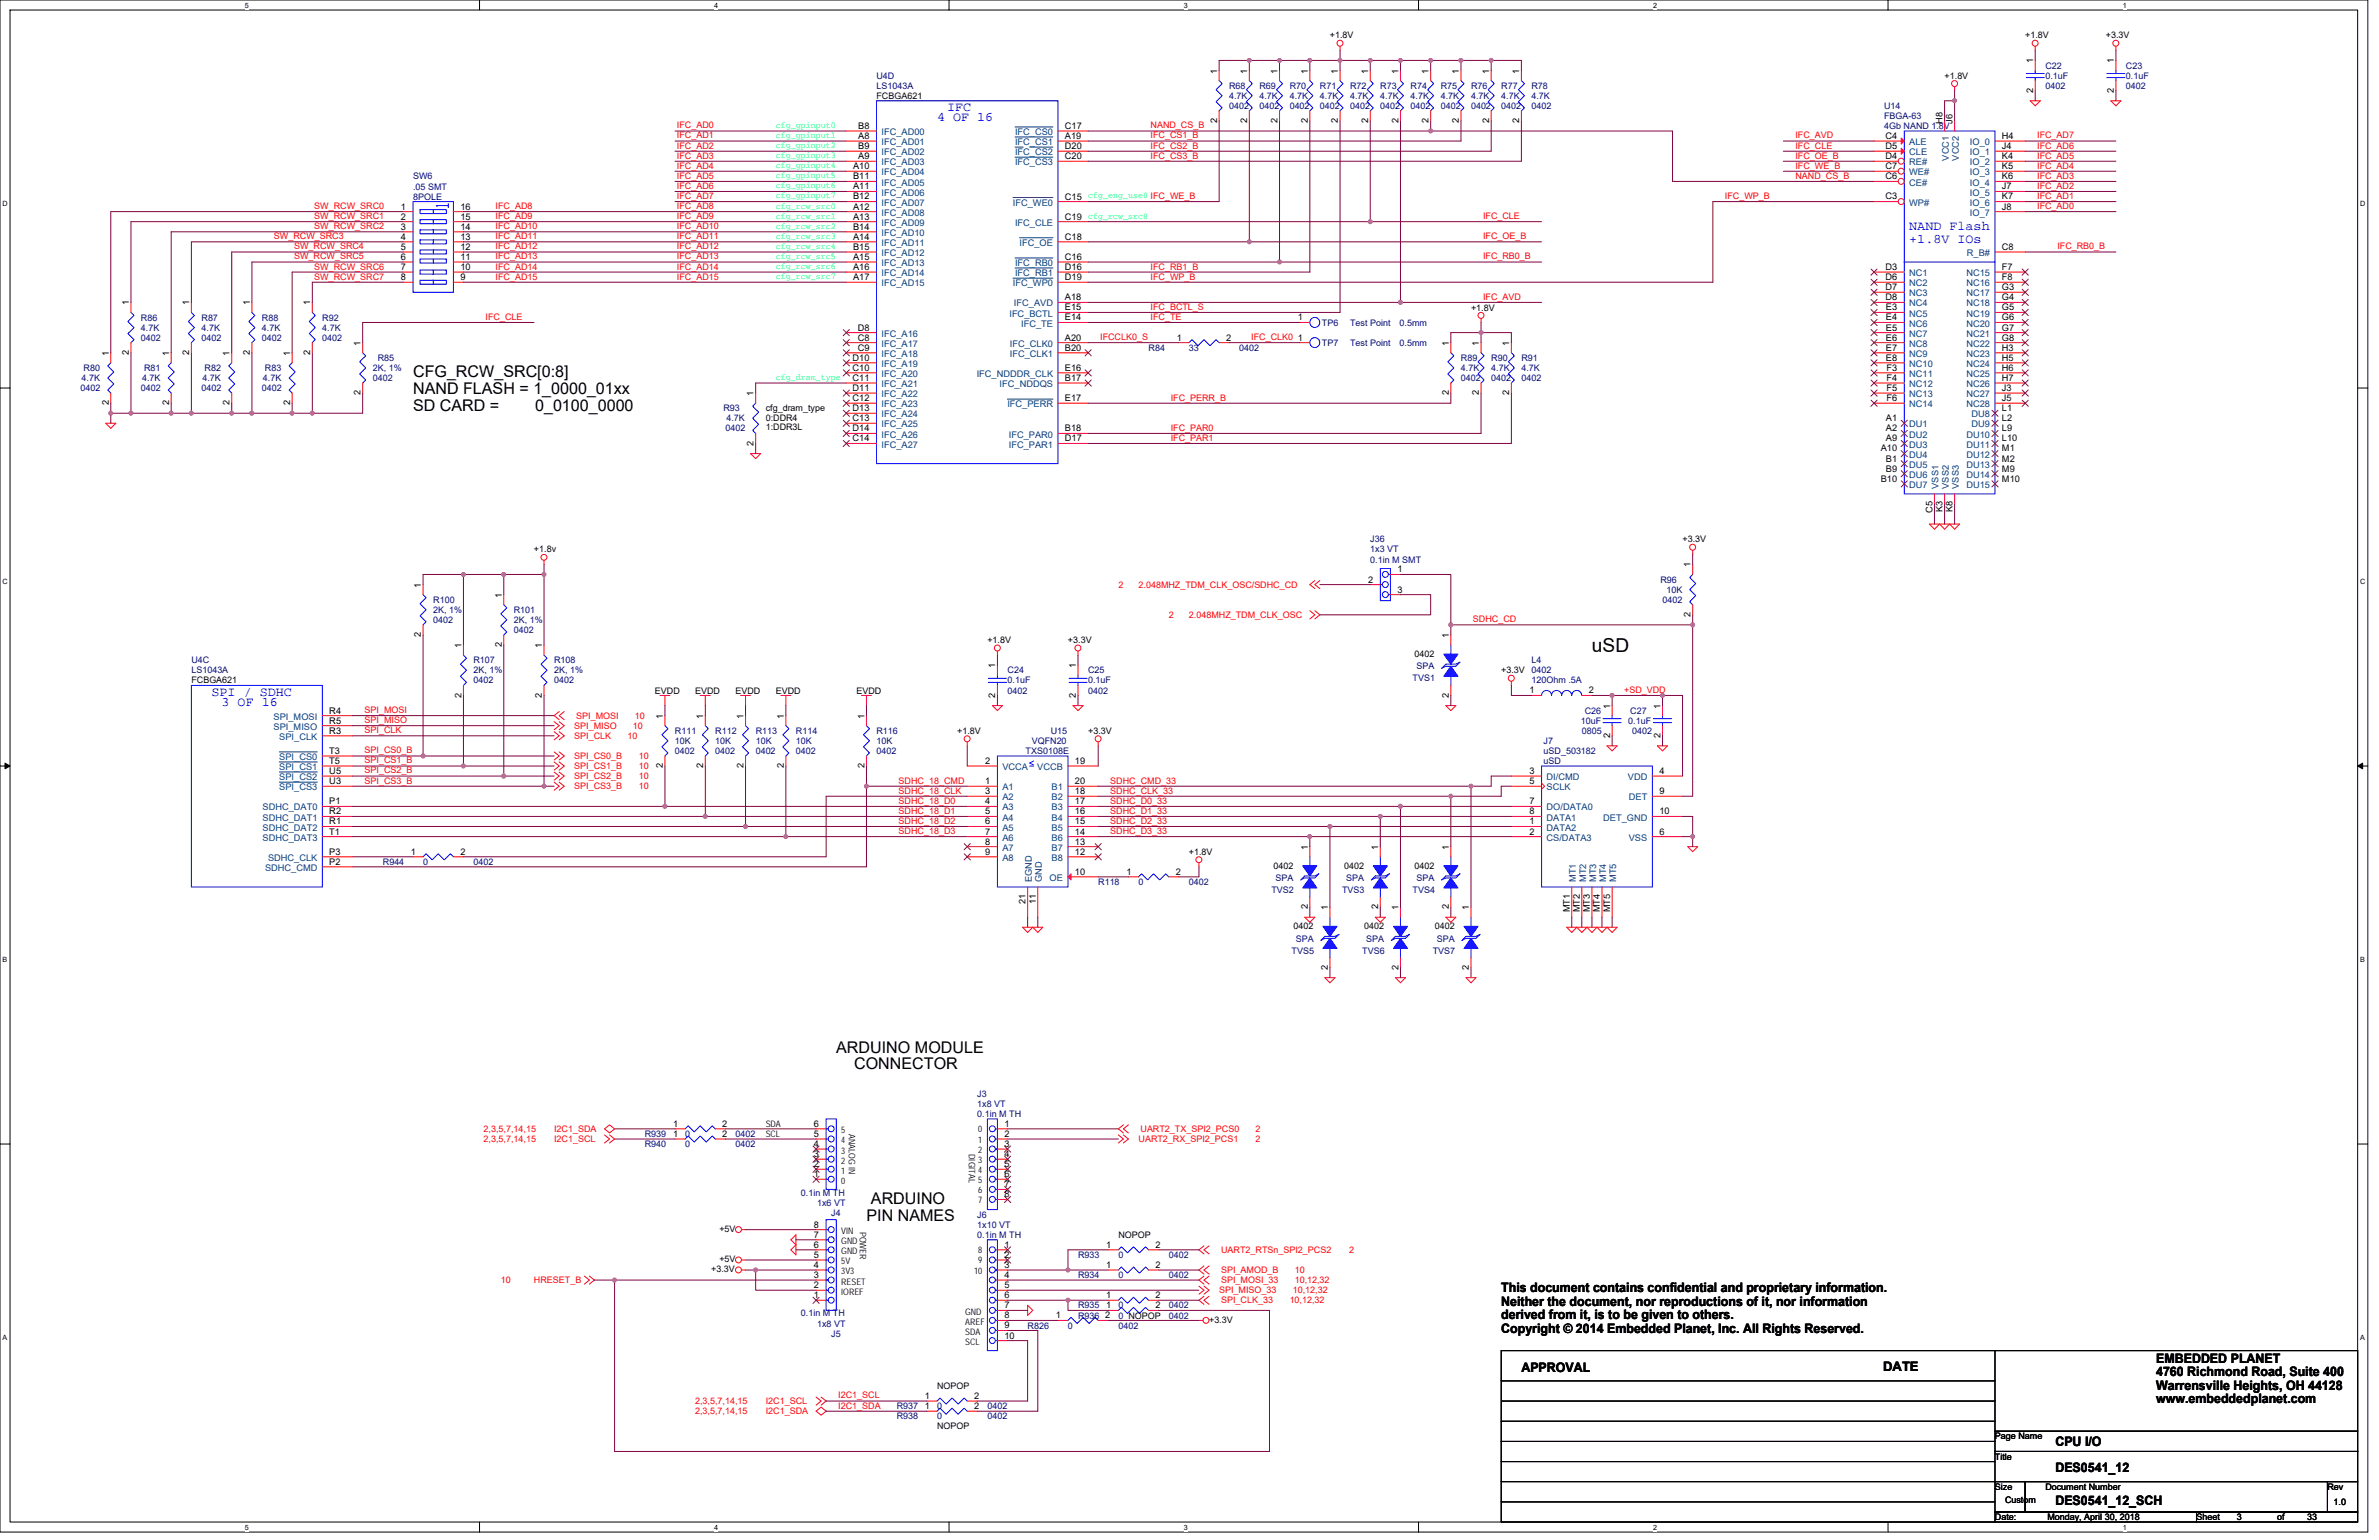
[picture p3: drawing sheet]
<svg xmlns="http://www.w3.org/2000/svg" width="432mm" height="279mm" viewBox="0 0 432 279" stroke-linecap="round" stroke-linejoin="round" font-family="sans-serif">
<defs><g id="words">
<text font-size="3.5" x="288.9" y="118.3">uSD</text>
<g font-size="2.9">
<text x="75" y="68.5">CFG_RCW_SRC[0:8]</text>
<text x="75" y="71.5">NAND FLASH = 1_0000_01xx</text>
<text x="75" y="74.5">SD CARD =</text>
<text x="97.1" y="74.5">0_0100_0000</text>
<text x="151.8" y="191">ARDUINO MODULE</text>
<text x="155" y="194">CONNECTOR</text>
<text x="157.3" y="221.4">PIN NAMES</text>
<text x="158.1" y="218.4">ARDUINO</text>
</g>
<g font-size="2.4" fill="#00f">
<text x="170.1" y="22">4 OF 16</text>
<text x="171.9" y="20.2">IFC</text>
<text x="346.5" y="41.7">NAND Flash</text>
<text x="346.5" y="44.1">+1.8V IOs</text>
<text x="38.4" y="126.2">SPI / SDHC</text>
<text x="40.2" y="128">3 OF 16</text>
</g>
<g font-size="2.4">
<text x="272.5" y="234.4">This document contains confidential and proprietary information.</text>
<text x="272.5" y="236.9">Neither the document, nor reproductions of it, nor information</text>
<text x="272.5" y="239.4">derived from it, is to be given to others.</text>
<text x="272.5" y="241.8">Copyright © 2014 Embedded Planet, Inc. All Rights Reserved.</text>
<text x="276.1" y="248.9">APPROVAL</text>
<text x="341.8" y="248.7">DATE</text>
<text x="391.4" y="247.2">EMBEDDED PLANET</text>
<text x="391.4" y="249.7">4760 Richmond Road, Suite 400</text>
<text x="391.4" y="252.2">Warrensville Heights, OH 44128</text>
<text x="391.4" y="254.6">www.embeddedplanet.com</text>
<text x="373.1" y="262.4">CPU I/O</text>
<text x="373.1" y="267">DES0541_12</text>
<text x="373.1" y="273">DES0541_12_SCH</text>
</g>
<g font-size="1.7">
<text x="369" y="11.5" transform="rotate(-90 369 11.5)">1</text>
<text x="383.7" y="11.5" transform="rotate(-90 383.7 11.5)">1</text>
<text x="220.9" y="13.4" transform="rotate(-90 220.9 13.4)">1</text>
<text x="226.4" y="13.4" transform="rotate(-90 226.4 13.4)">1</text>
<text x="231.9" y="13.4" transform="rotate(-90 231.9 13.4)">1</text>
<text x="237.4" y="13.4" transform="rotate(-90 237.4 13.4)">1</text>
<text x="242.8" y="13.4" transform="rotate(-90 242.8 13.4)">1</text>
<text x="248.3" y="13.4" transform="rotate(-90 248.3 13.4)">1</text>
<text x="253.8" y="13.4" transform="rotate(-90 253.8 13.4)">1</text>
<text x="259.3" y="13.4" transform="rotate(-90 259.3 13.4)">1</text>
<text x="264.8" y="13.4" transform="rotate(-90 264.8 13.4)">1</text>
<text x="270.3" y="13.4" transform="rotate(-90 270.3 13.4)">1</text>
<text x="275.8" y="13.4" transform="rotate(-90 275.8 13.4)">1</text>
<text x="369" y="16.8" transform="rotate(-90 369 16.8)">2</text>
<text x="383.7" y="16.8" transform="rotate(-90 383.7 16.8)">2</text>
<text x="155.8" y="23.4">B8</text>
<text x="193.3" y="23.4">C17</text>
<text x="220.9" y="22.3" transform="rotate(-90 220.9 22.3)">2</text>
<text x="226.4" y="22.3" transform="rotate(-90 226.4 22.3)">2</text>
<text x="231.9" y="22.3" transform="rotate(-90 231.9 22.3)">2</text>
<text x="237.4" y="22.3" transform="rotate(-90 237.4 22.3)">2</text>
<text x="242.8" y="22.3" transform="rotate(-90 242.8 22.3)">2</text>
<text x="248.3" y="22.3" transform="rotate(-90 248.3 22.3)">2</text>
<text x="253.8" y="22.3" transform="rotate(-90 253.8 22.3)">2</text>
<text x="259.3" y="22.3" transform="rotate(-90 259.3 22.3)">2</text>
<text x="264.8" y="22.3" transform="rotate(-90 264.8 22.3)">2</text>
<text x="270.3" y="22.3" transform="rotate(-90 270.3 22.3)">2</text>
<text x="275.8" y="22.3" transform="rotate(-90 275.8 22.3)">2</text>
<text x="352.6" y="22.5" transform="rotate(-90 352.6 22.5)">H8</text>
<text x="354.4" y="22.5" transform="rotate(-90 354.4 22.5)">J6</text>
<text x="155.8" y="25.2">A8</text>
<text x="155.8" y="27.1">B9</text>
<text x="155.8" y="28.9">A9</text>
<text x="193.3" y="25.2">A19</text>
<text x="193.3" y="27.1">D20</text>
<text x="193.3" y="28.9">C20</text>
<text x="342.2" y="25.2">C4</text>
<text x="342.2" y="27.1">D5</text>
<text x="342.2" y="28.9">D4</text>
<text x="363.4" y="25.2">H4</text>
<text x="363.4" y="27.1">J4</text>
<text x="363.4" y="28.9">K4</text>
<text x="154.8" y="30.7">A10</text>
<text x="154.8" y="32.5">B11</text>
<text x="154.8" y="34.4">A11</text>
<text x="342.2" y="32.5">C6</text>
<text x="342.2" y="30.7">C7</text>
<text x="363.4" y="30.7">K5</text>
<text x="363.4" y="32.5">K6</text>
<text x="363.4" y="34.4">J7</text>
<text x="72.8" y="41.7">3</text>
<text x="72.8" y="39.8">2</text>
<text x="72.8" y="38">1</text>
<text x="83.6" y="41.7">14</text>
<text x="83.6" y="39.8">15</text>
<text x="83.6" y="38">16</text>
<text x="154.8" y="36.2">B12</text>
<text x="154.8" y="38">A12</text>
<text x="154.8" y="39.8">A13</text>
<text x="154.8" y="41.7">B14</text>
<text x="193.3" y="39.8">C19 cfg_rcw_src8</text>
<text x="193.3" y="36.2">C15 cfg_eng_use0 IFC_WE_B</text>
<text x="342.2" y="36.2">C3</text>
<text x="363.4" y="36.2">K7</text>
<text x="363.4" y="38">J8</text>
<text x="72.8" y="45.3">5</text>
<text x="72.8" y="43.5">4</text>
<text x="72.8" y="47.2">6</text>
<text x="83.6" y="47.2">11</text>
<text x="83.6" y="45.3">12</text>
<text x="83.6" y="43.5">13</text>
<text x="154.8" y="43.5">A14</text>
<text x="154.8" y="45.3">B15</text>
<text x="154.8" y="47.2">A15</text>
<text x="193.3" y="43.5">C18</text>
<text x="193.3" y="47.2">C16</text>
<text x="363.4" y="45.3">C8</text>
<text x="72.8" y="49">7</text>
<text x="72.8" y="50.8">8</text>
<text x="83.6" y="50.8">9</text>
<text x="83.6" y="49">10</text>
<text x="154.8" y="49">A16</text>
<text x="154.8" y="50.8">A17</text>
<text x="193.3" y="49">D16</text>
<text x="193.3" y="50.8">D19</text>
<text x="342.2" y="49">D3</text>
<text x="342.2" y="50.8">D6</text>
<text x="342.2" y="52.6">D7</text>
<text x="363.4" y="49">F7</text>
<text x="363.4" y="50.8">F8</text>
<text x="363.4" y="52.6">G3</text>
<text x="23.4" y="55.4" transform="rotate(-90 23.4 55.4)">1</text>
<text x="34.4" y="55.4" transform="rotate(-90 34.4 55.4)">1</text>
<text x="45.3" y="55.4" transform="rotate(-90 45.3 55.4)">1</text>
<text x="56.3" y="55.4" transform="rotate(-90 56.3 55.4)">1</text>
<text x="155.7" y="60">D8</text>
<text x="193.3" y="56.3">E15</text>
<text x="193.3" y="58.1">E14</text>
<text x="193.3" y="54.5">A18</text>
<text x="235.5" y="58.1">1</text>
<text x="342.2" y="54.5">D8</text>
<text x="342.3" y="56.3">E3</text>
<text x="342.3" y="58.1">E4</text>
<text x="342.3" y="60">E5</text>
<text x="363.4" y="54.5">G4</text>
<text x="363.4" y="56.3">G5</text>
<text x="363.4" y="58.1">G6</text>
<text x="363.4" y="60">G7</text>
<text x="19.7" y="64.6" transform="rotate(-90 19.7 64.6)">1</text>
<text x="23.4" y="64.4" transform="rotate(-90 23.4 64.4)">2</text>
<text x="30.7" y="64.6" transform="rotate(-90 30.7 64.6)">1</text>
<text x="34.4" y="64.4" transform="rotate(-90 34.4 64.4)">2</text>
<text x="41.7" y="64.6" transform="rotate(-90 41.7 64.6)">1</text>
<text x="45.3" y="64.4" transform="rotate(-90 45.3 64.4)">2</text>
<text x="52.6" y="64.6" transform="rotate(-90 52.6 64.6)">1</text>
<text x="56.3" y="64.4" transform="rotate(-90 56.3 64.4)">2</text>
<text x="65.4" y="62.7" transform="rotate(-90 65.4 62.7)">1</text>
<text x="154.7" y="65.4">D10</text>
<text x="155.7" y="61.8">C8</text>
<text x="155.7" y="63.6">C9</text>
<text x="193.3" y="61.8">A20</text>
<text x="193.3" y="63.6">B20</text>
<text x="213.6" y="61.8">1</text>
<text x="222.5" y="61.8">2</text>
<text x="235.5" y="61.8">1</text>
<text x="263" y="62.7" transform="rotate(-90 263 62.7)">1</text>
<text x="268.4" y="62.7" transform="rotate(-90 268.4 62.7)">1</text>
<text x="273.9" y="62.7" transform="rotate(-90 273.9 62.7)">1</text>
<text x="342.3" y="61.8">E6</text>
<text x="342.3" y="63.6">E7</text>
<text x="342.3" y="65.4">E8</text>
<text x="363.4" y="65.4">H5</text>
<text x="363.4" y="61.8">G8</text>
<text x="363.4" y="63.6">H3</text>
<text x="65.4" y="71.7" transform="rotate(-90 65.4 71.7)">2</text>
<text x="136.8" y="71.9" transform="rotate(-90 136.8 71.9)">1</text>
<text x="154.7" y="67.3">C10</text>
<text x="154.7" y="69.1">C11</text>
<text x="154.7" y="70.9">D11</text>
<text x="193.3" y="67.3">E16</text>
<text x="193.3" y="69.1">B17</text>
<text x="263" y="71.7" transform="rotate(-90 263 71.7)">2</text>
<text x="268.4" y="71.7" transform="rotate(-90 268.4 71.7)">2</text>
<text x="273.9" y="71.7" transform="rotate(-90 273.9 71.7)">2</text>
<text x="342.4" y="67.3">F3</text>
<text x="342.4" y="69.1">F4</text>
<text x="342.4" y="70.9">F5</text>
<text x="363.4" y="70.9">J3</text>
<text x="363.4" y="67.3">H6</text>
<text x="363.4" y="69.1">H7</text>
<text x="19.7" y="73.5" transform="rotate(-90 19.7 73.5)">2</text>
<text x="30.7" y="73.5" transform="rotate(-90 30.7 73.5)">2</text>
<text x="41.7" y="73.5" transform="rotate(-90 41.7 73.5)">2</text>
<text x="52.6" y="73.5" transform="rotate(-90 52.6 73.5)">2</text>
<text x="154.7" y="72.8">C12</text>
<text x="154.7" y="74.6">D13</text>
<text x="154.7" y="76.4">C13</text>
<text x="193.3" y="72.8">E17</text>
<text x="342.3" y="76.4">A1</text>
<text x="342.4" y="72.8">F6</text>
<text x="363.4" y="74.6">L1</text>
<text x="363.4" y="76.4">L2</text>
<text x="363.4" y="72.8">J5</text>
<text x="136.8" y="80.8" transform="rotate(-90 136.8 80.8)">2</text>
<text x="154.7" y="78.3">D14</text>
<text x="154.7" y="80.1">C14</text>
<text x="193.3" y="78.3">B18</text>
<text x="193.3" y="80.1">D17</text>
<text x="341.4" y="81.9">A10</text>
<text x="342.3" y="78.3">A2</text>
<text x="342.3" y="80.1">A9</text>
<text x="342.3" y="83.7">B1</text>
<text x="363.4" y="78.3">L9</text>
<text x="363.4" y="80.1">L10</text>
<text x="363.4" y="81.9">M1</text>
<text x="363.4" y="83.7">M2</text>
<text x="341.4" y="87.4">B10</text>
<text x="342.3" y="85.6">B9</text>
<text x="363.4" y="85.6">M9</text>
<text x="363.4" y="87.4">M10</text>
<text x="350.7" y="93" transform="rotate(-90 350.7 93)">C5</text>
<text x="352.6" y="92.9" transform="rotate(-90 352.6 92.9)">K3</text>
<text x="354.4" y="92.9" transform="rotate(-90 354.4 92.9)">K8</text>
<text x="76.4" y="106.6" transform="rotate(-90 76.4 106.6)">1</text>
<text x="248.3" y="105.7">2</text>
<text x="253.6" y="103.8">1</text>
<text x="253.6" y="107.5">3</text>
<text x="306.9" y="103" transform="rotate(-90 306.9 103)">1</text>
<text x="91.1" y="108.5" transform="rotate(-90 91.1 108.5)">1</text>
<text x="306.9" y="111.9" transform="rotate(-90 306.9 111.9)">2</text>
<text x="76.4" y="115.6" transform="rotate(-90 76.4 115.6)">2</text>
<text x="83.7" y="117.6" transform="rotate(-90 83.7 117.6)">1</text>
<text x="91.1" y="117.4" transform="rotate(-90 91.1 117.4)">2</text>
<text x="98.4" y="117.6" transform="rotate(-90 98.4 117.6)">1</text>
<text x="263" y="115.8" transform="rotate(-90 263 115.8)">1</text>
<text x="180.7" y="121.2" transform="rotate(-90 180.7 121.2)">1</text>
<text x="195.3" y="121.2" transform="rotate(-90 195.3 121.2)">1</text>
<text x="277.6" y="125.8">1</text>
<text x="288.4" y="125.8">2</text>
<text x="59.8" y="129.5">R4</text>
<text x="59.8" y="131.3">R5</text>
<text x="83.7" y="126.6" transform="rotate(-90 83.7 126.6)">2</text>
<text x="98.4" y="126.6" transform="rotate(-90 98.4 126.6)">2</text>
<text x="120.3" y="130.4" transform="rotate(-90 120.3 130.4)">1</text>
<text x="127.6" y="130.4" transform="rotate(-90 127.6 130.4)">1</text>
<text x="134.9" y="130.4" transform="rotate(-90 134.9 130.4)">1</text>
<text x="142.3" y="130.4" transform="rotate(-90 142.3 130.4)">1</text>
<text x="156.9" y="130.4" transform="rotate(-90 156.9 130.4)">1</text>
<text x="180.7" y="126.6" transform="rotate(-90 180.7 126.6)">2</text>
<text x="195.3" y="126.6" transform="rotate(-90 195.3 126.6)">2</text>
<text x="263" y="126.6" transform="rotate(-90 263 126.6)">2</text>
<text x="292.2" y="128.6" transform="rotate(-90 292.2 128.6)">1</text>
<text x="301.4" y="128.6" transform="rotate(-90 301.4 128.6)">1</text>
<text x="59.8" y="133.1">R3</text>
<text x="59.8" y="136.8">T3</text>
<text x="292.2" y="133.9" transform="rotate(-90 292.2 133.9)">2</text>
<text x="301.4" y="133.9" transform="rotate(-90 301.4 133.9)">2</text>
<text x="59.8" y="138.6">T5</text>
<text x="59.8" y="140.4">U5</text>
<text x="59.8" y="142.3">U3</text>
<text x="120.3" y="139.4" transform="rotate(-90 120.3 139.4)">2</text>
<text x="127.6" y="139.4" transform="rotate(-90 127.6 139.4)">2</text>
<text x="134.9" y="139.4" transform="rotate(-90 134.9 139.4)">2</text>
<text x="142.3" y="139.4" transform="rotate(-90 142.3 139.4)">2</text>
<text x="156.9" y="139.4" transform="rotate(-90 156.9 139.4)">2</text>
<text x="178.8" y="142.3">1</text>
<text x="178.8" y="138.6">2</text>
<text x="195.1" y="142.3">20</text>
<text x="195.1" y="138.6">19</text>
<text x="277.6" y="140.4">3</text>
<text x="277.6" y="142.3">5</text>
<text x="301.2" y="140.4">4</text>
<text x="59.8" y="145.9">P1</text>
<text x="59.8" y="147.7">R2</text>
<text x="59.8" y="149.6">R1</text>
<text x="178.8" y="144.1">3</text>
<text x="178.8" y="145.9">4</text>
<text x="178.8" y="147.7">5</text>
<text x="178.8" y="149.6">6</text>
<text x="195.1" y="144.1">18</text>
<text x="195.1" y="145.9">17</text>
<text x="195.1" y="147.7">16</text>
<text x="195.1" y="149.6">15</text>
<text x="277.6" y="149.6">1</text>
<text x="277.6" y="145.9">7</text>
<text x="277.6" y="147.7">8</text>
<text x="301.2" y="147.7">10</text>
<text x="301.2" y="144.1">9</text>
<text x="59.8" y="155.1">P3</text>
<text x="59.8" y="151.4">T1</text>
<text x="74.6" y="155.1">1</text>
<text x="83.6" y="155.1">2</text>
<text x="178.8" y="151.4">7</text>
<text x="178.8" y="153.2">8</text>
<text x="178.8" y="155.1">9</text>
<text x="195.1" y="151.4">14</text>
<text x="195.1" y="153.2">13</text>
<text x="195.1" y="155.1">12</text>
<text x="237.4" y="154.2" transform="rotate(-90 237.4 154.2)">1</text>
<text x="250.1" y="154.2" transform="rotate(-90 250.1 154.2)">1</text>
<text x="263" y="154.2" transform="rotate(-90 263 154.2)">1</text>
<text x="277.6" y="151.4">2</text>
<text x="301.2" y="151.4">6</text>
<text x="59.8" y="156.9">P2</text>
<text x="195.1" y="158.7">10</text>
<text x="204.4" y="158.7">1</text>
<text x="213.4" y="158.7">2</text>
<text x="186.1" y="164.1" transform="rotate(-90 186.1 164.1)">21</text>
<text x="188" y="164.1" transform="rotate(-90 188 164.1)">11</text>
<text x="237.4" y="165" transform="rotate(-90 237.4 165)">2</text>
<text x="241" y="165.1" transform="rotate(-90 241 165.1)">1</text>
<text x="250.1" y="165" transform="rotate(-90 250.1 165)">2</text>
<text x="253.8" y="165.1" transform="rotate(-90 253.8 165.1)">1</text>
<text x="263" y="165" transform="rotate(-90 263 165)">2</text>
<text x="266.6" y="165.1" transform="rotate(-90 266.6 165.1)">1</text>
<text x="284.9" y="165.5" transform="rotate(-90 284.9 165.5)">MT1</text>
<text x="286.7" y="165.5" transform="rotate(-90 286.7 165.5)">MT2</text>
<text x="288.6" y="165.5" transform="rotate(-90 288.6 165.5)">MT3</text>
<text x="290.4" y="165.5" transform="rotate(-90 290.4 165.5)">MT4</text>
<text x="292.2" y="165.5" transform="rotate(-90 292.2 165.5)">MT5</text>
<text x="241" y="175.9" transform="rotate(-90 241 175.9)">2</text>
<text x="253.8" y="175.9" transform="rotate(-90 253.8 175.9)">2</text>
<text x="266.6" y="175.9" transform="rotate(-90 266.6 175.9)">2</text>
<text x="122.2" y="204.4">1</text>
<text x="122.2" y="206.3">1</text>
<text x="131.1" y="204.4">2</text>
<text x="131.1" y="206.3">2</text>
<text x="147.7" y="209.9">3</text>
<text x="147.7" y="208.1">4</text>
<text x="147.7" y="206.3">5</text>
<text x="147.7" y="204.4">6</text>
<text x="182.3" y="204.4">1</text>
<text x="182.3" y="206.3">2</text>
<text x="182.3" y="208.1">3</text>
<text x="182.3" y="209.9">4</text>
<text x="147.7" y="213.6">1</text>
<text x="147.7" y="211.8">2</text>
<text x="182.3" y="211.8">5</text>
<text x="182.3" y="213.6">6</text>
<text x="182.3" y="215.4">7</text>
<text x="182.3" y="217.2">8</text>
<text x="147.7" y="226.4">6</text>
<text x="147.7" y="224.6">7</text>
<text x="147.7" y="222.7">8</text>
<text x="182.3" y="226.4">1</text>
<text x="200.8" y="226.4">1</text>
<text x="209.7" y="226.4">2</text>
<text x="147.7" y="233.7">2</text>
<text x="147.7" y="231.9">3</text>
<text x="147.7" y="230">4</text>
<text x="147.7" y="228.2">5</text>
<text x="182.3" y="228.2">2</text>
<text x="182.3" y="230">3</text>
<text x="182.3" y="231.9">4</text>
<text x="182.3" y="233.7">5</text>
<text x="200.8" y="230">1</text>
<text x="209.7" y="230">2</text>
<text x="147.7" y="235.5">1</text>
<text x="182.3" y="235.5">6</text>
<text x="182.3" y="237.4">7</text>
<text x="182.3" y="239.2">8</text>
<text x="191.6" y="239.2">1</text>
<text x="200.6" y="239.2">2</text>
<text x="200.8" y="237.4">1</text>
<text x="200.8" y="235.5">1</text>
<text x="209.7" y="237.4">2</text>
<text x="209.7" y="235.5">2</text>
<text x="182.3" y="241">9</text>
<text x="182.3" y="242.8">10</text>
<text x="167.9" y="255.7">1</text>
<text x="167.9" y="253.8">1</text>
<text x="176.8" y="255.7">2</text>
<text x="176.8" y="253.8">2</text>
</g>
<g font-size="1.7" fill="#004080">
<text x="160" y="24.5">IFC_AD00</text>
<text x="160" y="26.3">IFC_AD01</text>
<text x="160" y="28.2">IFC_AD02</text>
<text x="160" y="30">IFC_AD03</text>
<text x="184.2" y="24.5">IFC_CS0</text>
<text x="184.2" y="26.3">IFC_CS1</text>
<text x="184.2" y="28.2">IFC_CS2</text>
<text x="184.2" y="30">IFC_CS3</text>
<text x="346.5" y="26.3">ALE</text>
<text x="346.5" y="28.2">CLE</text>
<text x="346.5" y="30">RE#</text>
<text x="353.7" y="29.1" transform="rotate(-90 353.7 29.1)">VCC1</text>
<text x="355.5" y="29.1" transform="rotate(-90 355.5 29.1)">VCC2</text>
<text x="357.5" y="26.3">IO_0</text>
<text x="357.5" y="28.2">IO_1</text>
<text x="357.5" y="30">IO_2</text>
<text x="160" y="31.8">IFC_AD04</text>
<text x="160" y="33.7">IFC_AD05</text>
<text x="160" y="35.5">IFC_AD06</text>
<text x="346.5" y="33.7">CE#</text>
<text x="346.5" y="31.8">WE#</text>
<text x="357.5" y="31.8">IO_3</text>
<text x="357.5" y="33.7">IO_4</text>
<text x="357.5" y="35.5">IO_5</text>
<text x="160" y="37.3">IFC_AD07</text>
<text x="160" y="39.1">IFC_AD08</text>
<text x="160" y="41">IFC_AD09</text>
<text x="183.9" y="37.3">IFC_WE0</text>
<text x="184.2" y="41">IFC_CLE</text>
<text x="346.5" y="37.3">WP#</text>
<text x="357.5" y="37.3">IO_6</text>
<text x="357.5" y="39.1">IO_7</text>
<text x="160" y="42.8">IFC_AD10</text>
<text x="160" y="44.6">IFC_AD11</text>
<text x="160" y="46.5">IFC_AD12</text>
<text x="185.1" y="44.6">IFC_OE</text>
<text x="357" y="46.5">R_B#</text>
<text x="160" y="48.3">IFC_AD13</text>
<text x="160" y="50.1">IFC_AD14</text>
<text x="160" y="51.9">IFC_AD15</text>
<text x="183.9" y="51.9">IFC_WP0</text>
<text x="184.2" y="48.3">IFC_RB0</text>
<text x="184.2" y="50.1">IFC_RB1</text>
<text x="346.5" y="50.1">NC1</text>
<text x="346.5" y="51.9">NC2</text>
<text x="346.5" y="53.8">NC3</text>
<text x="356.9" y="50.1">NC15</text>
<text x="356.9" y="51.9">NC16</text>
<text x="356.9" y="53.8">NC17</text>
<text x="183.2" y="57.4">IFC_BCTL</text>
<text x="184" y="55.6">IFC_AVD</text>
<text x="185.4" y="59.2">IFC_TE</text>
<text x="346.5" y="55.6">NC4</text>
<text x="346.5" y="57.4">NC5</text>
<text x="346.5" y="59.2">NC6</text>
<text x="356.9" y="55.6">NC18</text>
<text x="356.9" y="57.4">NC19</text>
<text x="356.9" y="59.2">NC20</text>
<text x="160" y="61.1">IFC_A16</text>
<text x="160" y="62.9">IFC_A17</text>
<text x="160" y="64.7">IFC_A18</text>
<text x="183.3" y="62.9">IFC_CLK0</text>
<text x="183.3" y="64.7">IFC_CLK1</text>
<text x="346.5" y="61.1">NC7</text>
<text x="346.5" y="62.9">NC8</text>
<text x="346.5" y="64.7">NC9</text>
<text x="356.9" y="61.1">NC21</text>
<text x="356.9" y="62.9">NC22</text>
<text x="356.9" y="64.7">NC23</text>
<text x="160" y="66.6">IFC_A19</text>
<text x="160" y="68.4">IFC_A20</text>
<text x="160" y="70.2">IFC_A21</text>
<text x="177.3" y="68.4">IFC_NDDDR_CLK</text>
<text x="181.4" y="70.2">IFC_NDDQS</text>
<text x="346.5" y="66.6">NC10</text>
<text x="346.5" y="68.4">NC11</text>
<text x="346.5" y="70.2">NC12</text>
<text x="356.9" y="66.6">NC24</text>
<text x="356.9" y="68.4">NC25</text>
<text x="356.9" y="70.2">NC26</text>
<text x="160" y="72.1">IFC_A22</text>
<text x="160" y="73.9">IFC_A23</text>
<text x="160" y="75.7">IFC_A24</text>
<text x="160" y="77.5">IFC_A25</text>
<text x="182.8" y="73.9">IFC_PERR</text>
<text x="346.5" y="72.1">NC13</text>
<text x="346.5" y="73.9">NC14</text>
<text x="346.5" y="77.5">DU1</text>
<text x="356.9" y="72.1">NC27</text>
<text x="356.9" y="73.9">NC28</text>
<text x="357.8" y="75.7">DU8</text>
<text x="357.8" y="77.5">DU9</text>
<text x="160" y="79.4">IFC_A26</text>
<text x="160" y="81.2">IFC_A27</text>
<text x="183.1" y="79.4">IFC_PAR0</text>
<text x="183.1" y="81.2">IFC_PAR1</text>
<text x="346.5" y="79.4">DU2</text>
<text x="346.5" y="81.2">DU3</text>
<text x="346.5" y="83">DU4</text>
<text x="356.9" y="79.4">DU10</text>
<text x="356.9" y="81.2">DU11</text>
<text x="356.9" y="83">DU12</text>
<text x="346.5" y="84.9">DU5</text>
<text x="346.5" y="86.7">DU6</text>
<text x="346.5" y="88.5">DU7</text>
<text x="351.9" y="88.7" transform="rotate(-90 351.9 88.7)">VSS1</text>
<text x="353.7" y="88.7" transform="rotate(-90 353.7 88.7)">VSS2</text>
<text x="355.5" y="88.7" transform="rotate(-90 355.5 88.7)">VSS3</text>
<text x="356.9" y="84.9">DU13</text>
<text x="356.9" y="86.7">DU14</text>
<text x="356.9" y="88.5">DU15</text>
<text x="49.7" y="130.6">SPI_MOSI</text>
<text x="49.7" y="132.4">SPI_MISO</text>
<text x="50.7" y="134.2">SPI_CLK</text>
<text x="50.7" y="137.9">SPI_CS0</text>
<text x="50.7" y="139.7">SPI_CS1</text>
<text x="50.7" y="141.5">SPI_CS2</text>
<text x="50.7" y="143.4">SPI_CS3</text>
<text x="181.9" y="143.4">A1</text>
<text x="181.9" y="139.7">VCCA</text>
<text x="188.3" y="139.7">VCCB</text>
<text x="190.9" y="143.4">B1</text>
<text x="280.7" y="141.5">DI/CMD</text>
<text x="280.7" y="143.4">SCLK</text>
<text x="295.5" y="141.5">VDD</text>
<text x="47.6" y="147">SDHC_DAT0</text>
<text x="47.6" y="148.9">SDHC_DAT1</text>
<text x="181.9" y="145.2">A2</text>
<text x="181.9" y="147">A3</text>
<text x="181.9" y="148.9">A4</text>
<text x="190.9" y="145.2">B2</text>
<text x="190.9" y="147">B3</text>
<text x="190.9" y="148.9">B4</text>
<text x="280.7" y="147">DO/DATA0</text>
<text x="280.7" y="148.9">DATA1</text>
<text x="291" y="148.9">DET_GND</text>
<text x="295.7" y="145.2">DET</text>
<text x="47.6" y="150.7">SDHC_DAT2</text>
<text x="47.6" y="152.5">SDHC_DAT3</text>
<text x="181.9" y="150.7">A5</text>
<text x="181.9" y="152.5">A6</text>
<text x="181.9" y="154.3">A7</text>
<text x="190.9" y="150.7">B5</text>
<text x="190.9" y="152.5">B6</text>
<text x="190.9" y="154.3">B7</text>
<text x="280.7" y="150.7">DATA2</text>
<text x="280.7" y="152.5">CS/DATA3</text>
<text x="295.6" y="152.5">VSS</text>
<text x="48.1" y="158">SDHC_CMD</text>
<text x="48.7" y="156.2">SDHC_CLK</text>
<text x="181.9" y="156.2">A8</text>
<text x="187.3" y="160" transform="rotate(-90 187.3 160)">EGND</text>
<text x="189.1" y="160" transform="rotate(-90 189.1 160)">GND</text>
<text x="190.5" y="159.8">OE</text>
<text x="190.9" y="156.2">B8</text>
<text x="286" y="160" transform="rotate(-90 286 160)">MT1</text>
<text x="287.9" y="160" transform="rotate(-90 287.9 160)">MT2</text>
<text x="289.7" y="160" transform="rotate(-90 289.7 160)">MT3</text>
<text x="291.5" y="160" transform="rotate(-90 291.5 160)">MT4</text>
<text x="293.4" y="160" transform="rotate(-90 293.4 160)">MT5</text>
</g>
<g font-size="1.6">
<text x="241.4" y="7">+1.8V</text>
<text x="367.6" y="7">+1.8V</text>
<text x="382.2" y="7">+3.3V</text>
<text x="159.1" y="17.9">FCBGA621</text>
<text x="353" y="14.3">+1.8V</text>
<text x="267" y="56.3">+1.8V</text>
<text x="139" y="74.6">cfg_dram_type</text>
<text x="139" y="76.3">0:DDR4</text>
<text x="139" y="78">1:DDR3L</text>
<text x="96.9" y="100.2">+1.8v</text>
<text x="305.4" y="98.4">+3.3V</text>
<text x="179.2" y="116.7">+1.8V</text>
<text x="193.8" y="116.7">+3.3V</text>
<text x="256.8" y="119.3">0402</text>
<text x="34.7" y="124">FCBGA621</text>
<text x="118.9" y="125.8">EVDD</text>
<text x="126.2" y="125.8">EVDD</text>
<text x="133.5" y="125.8">EVDD</text>
<text x="140.8" y="125.8">EVDD</text>
<text x="155.4" y="125.8">EVDD</text>
<text x="272.5" y="122.2">+3.3V</text>
<text x="173.7" y="133.1">+1.8V</text>
<text x="197.5" y="133.1">+3.3V</text>
<text x="215.8" y="155.1">+1.8V</text>
<text x="231.2" y="157.6">0402</text>
<text x="243.9" y="157.6">0402</text>
<text x="256.8" y="157.6">0402</text>
<text x="234.8" y="168.6">0402</text>
<text x="247.6" y="168.6">0402</text>
<text x="260.4" y="168.6">0402</text>
<text x="139" y="204.5">SDA</text>
<text x="139" y="206.4">SCL</text>
<text x="152.7" y="205.6">5</text>
<text x="152.7" y="207.5">4</text>
<text x="152.7" y="209.3">3</text>
<text x="154.1" y="205.7" transform="rotate(90 154.1 205.7)">ANALOG IN</text>
<text x="175.8" y="209.4" transform="rotate(90 175.8 209.4)">DIGITAL</text>
<text x="177.6" y="205.4">0</text>
<text x="177.6" y="207.3">1</text>
<text x="177.6" y="209.1">2</text>
<text x="152.7" y="211.1">2</text>
<text x="152.7" y="212.9">1</text>
<text x="152.7" y="214.8">0</text>
<text x="177.6" y="210.9">3</text>
<text x="177.6" y="212.8">4</text>
<text x="177.6" y="214.6">5</text>
<text x="177.6" y="216.4">6</text>
<text x="177.6" y="218.2">7</text>
<text x="130.6" y="223.5">+5V</text>
<text x="152.7" y="223.9">VIN</text>
<text x="152.7" y="225.7">GND</text>
<text x="152.7" y="227.6">GND</text>
<text x="156.1" y="223.5" transform="rotate(90 156.1 223.5)">POWER</text>
<text x="177.6" y="227.4">8</text>
<text x="203" y="224.6">NOPOP</text>
<text x="129.1" y="230.8">+3.3V</text>
<text x="130.6" y="229">+5V</text>
<text x="152.7" y="229.4">5V</text>
<text x="152.7" y="231.2">3V3</text>
<text x="152.7" y="233.1">RESET</text>
<text x="176.8" y="231.2">10</text>
<text x="177.6" y="229.2">9</text>
<text x="152.7" y="234.9">IOREF</text>
<text x="175.2" y="238.5">GND</text>
<text x="219.5" y="239.9">+3.3V</text>
<text x="175.2" y="240.4">AREF</text>
<text x="175.2" y="242.2">SDA</text>
<text x="175.2" y="244">SCL</text>
<text x="170.1" y="252">NOPOP</text>
<text x="170.1" y="259.3">NOPOP</text>
<text x="362.1" y="261.2">Page Name</text>
<text x="362.1" y="264.8">Title</text>
<text x="362.1" y="270.3">Size</text>
<text x="362.1" y="275.8">Date:</text>
<text x="363.9" y="272.7">Custom</text>
<text x="371.2" y="270.3">Document Number</text>
<text x="371.6" y="275.8">Monday, April 30, 2018</text>
<text x="398.7" y="275.8">Sheet</text>
<text x="406" y="275.8">3</text>
<text x="413.3" y="275.8">of</text>
<text x="418.8" y="275.8">33</text>
<text x="422.4" y="270.3">Rev</text>
<text x="423.5" y="273">1.0</text>
</g>
<g font-size="1.6" fill="#000080">
<text x="159.1" y="16.1">LS1043A</text>
<text x="159.1" y="14.3">U4D</text>
<text x="223.1" y="16.1">R68</text>
<text x="223.1" y="17.9">4.7K</text>
<text x="228.6" y="16.1">R69</text>
<text x="228.6" y="17.9">4.7K</text>
<text x="234.1" y="16.1">R70</text>
<text x="234.1" y="17.9">4.7K</text>
<text x="239.6" y="16.1">R71</text>
<text x="239.6" y="17.9">4.7K</text>
<text x="245" y="16.1">R72</text>
<text x="245" y="17.9">4.7K</text>
<text x="250.5" y="16.1">R73</text>
<text x="250.5" y="17.9">4.7K</text>
<text x="256" y="16.1">R74</text>
<text x="256" y="17.9">4.7K</text>
<text x="261.5" y="16.1">R75</text>
<text x="261.5" y="17.9">4.7K</text>
<text x="267" y="16.1">R76</text>
<text x="267" y="17.9">4.7K</text>
<text x="272.5" y="16.1">R77</text>
<text x="272.5" y="17.9">4.7K</text>
<text x="278" y="16.1">R78</text>
<text x="278" y="17.9">4.7K</text>
<text x="371.2" y="12.4">C22</text>
<text x="371.2" y="14.3">0.1uF</text>
<text x="371.2" y="16.1">0402</text>
<text x="385.9" y="12.4">C23</text>
<text x="385.9" y="14.3">0.1uF</text>
<text x="385.9" y="16.1">0402</text>
<text x="223.1" y="19.8">0402</text>
<text x="228.6" y="19.8">0402</text>
<text x="234.1" y="19.8">0402</text>
<text x="239.6" y="19.8">0402</text>
<text x="245" y="19.8">0402</text>
<text x="250.5" y="19.8">0402</text>
<text x="256" y="19.8">0402</text>
<text x="261.5" y="19.8">0402</text>
<text x="267" y="19.8">0402</text>
<text x="272.5" y="19.8">0402</text>
<text x="278" y="19.8">0402</text>
<text x="342" y="19.8">U14</text>
<text x="342" y="23.4">4Gb NAND 1.8V</text>
<text x="342" y="21.6">FBGA-63</text>
<text x="75" y="32.6">SW6</text>
<text x="75" y="34.4">.05 SMT</text>
<text x="75" y="36.2">8POLE</text>
<text x="25.6" y="58.2">R86</text>
<text x="25.6" y="60">4.7K</text>
<text x="36.6" y="58.2">R87</text>
<text x="36.6" y="60">4.7K</text>
<text x="47.5" y="58.2">R88</text>
<text x="47.5" y="60">4.7K</text>
<text x="58.5" y="58.2">R92</text>
<text x="58.5" y="60">4.7K</text>
<text x="239.9" y="59.1">TP6</text>
<text x="245" y="59.1">Test Point</text>
<text x="254" y="59.1">0.5mm</text>
<text x="25.6" y="61.8">0402</text>
<text x="36.6" y="61.8">0402</text>
<text x="47.5" y="61.8">0402</text>
<text x="58.5" y="61.8">0402</text>
<text x="68.6" y="65.5">R85</text>
<text x="208.5" y="63.6">R84</text>
<text x="215.8" y="63.6">33</text>
<text x="224.9" y="63.6">0402</text>
<text x="239.9" y="62.7">TP7</text>
<text x="245" y="62.7">Test Point</text>
<text x="254" y="62.7">0.5mm</text>
<text x="265.2" y="65.5">R89</text>
<text x="270.7" y="65.5">R90</text>
<text x="276.1" y="65.5">R91</text>
<text x="14.6" y="71">0402</text>
<text x="14.8" y="69.1">4.7K</text>
<text x="15.2" y="67.3">R80</text>
<text x="25.6" y="71">0402</text>
<text x="25.8" y="69.1">4.7K</text>
<text x="26.1" y="67.3">R81</text>
<text x="36.6" y="71">0402</text>
<text x="36.7" y="69.1">4.7K</text>
<text x="37.1" y="67.3">R82</text>
<text x="47.5" y="71">0402</text>
<text x="47.7" y="69.1">4.7K</text>
<text x="48.1" y="67.3">R83</text>
<text x="67.6" y="67.3">2K, 1%</text>
<text x="67.6" y="69.1">0402</text>
<text x="265.2" y="67.3">4.7K</text>
<text x="265.2" y="69.1">0402</text>
<text x="270.7" y="67.3">4.7K</text>
<text x="270.7" y="69.1">0402</text>
<text x="276.1" y="67.3">4.7K</text>
<text x="276.1" y="69.1">0402</text>
<text x="131.3" y="74.6">R93</text>
<text x="131.8" y="76.5">4.7K</text>
<text x="131.7" y="78.3">0402</text>
<text x="248.7" y="98.4">J36</text>
<text x="248.7" y="100.2">1x3 VT</text>
<text x="248.7" y="102.1">0.1in M SMT</text>
<text x="301.4" y="105.7">R96</text>
<text x="302.5" y="107.5">10K</text>
<text x="78.6" y="109.4">R100</text>
<text x="78.6" y="111.2">2K, 1%</text>
<text x="78.6" y="113">0402</text>
<text x="93.3" y="111.2">R101</text>
<text x="93.3" y="113">2K, 1%</text>
<text x="301.8" y="109.4">0402</text>
<text x="93.3" y="114.9">0402</text>
<text x="34.7" y="122.2">LS1043A</text>
<text x="34.7" y="120.4">U4C</text>
<text x="85.9" y="120.4">R107</text>
<text x="85.9" y="122.2">2K, 1%</text>
<text x="85.9" y="124">0402</text>
<text x="100.6" y="120.4">R108</text>
<text x="100.6" y="122.2">2K, 1%</text>
<text x="100.6" y="124">0402</text>
<text x="182.9" y="122.2">C24</text>
<text x="182.9" y="124">0.1uF</text>
<text x="182.9" y="125.8">0402</text>
<text x="197.5" y="122.2">C25</text>
<text x="197.5" y="124">0.1uF</text>
<text x="197.5" y="125.8">0402</text>
<text x="256.4" y="123.6">TVS1</text>
<text x="257.1" y="121.4">SPA</text>
<text x="278" y="120.4">L4</text>
<text x="278" y="124">120Ohm .5A</text>
<text x="278" y="122.2">0402</text>
<text x="286.9" y="131.3">10uF</text>
<text x="287.7" y="129.5">C26</text>
<text x="295.5" y="131.3">0.1uF</text>
<text x="295.9" y="129.5">C27</text>
<text x="122.5" y="133.1">R111</text>
<text x="122.5" y="135">10K</text>
<text x="122.5" y="136.8">0402</text>
<text x="129.8" y="133.1">R112</text>
<text x="129.8" y="135">10K</text>
<text x="129.8" y="136.8">0402</text>
<text x="137.2" y="133.1">R113</text>
<text x="137.2" y="135">10K</text>
<text x="137.2" y="136.8">0402</text>
<text x="144.5" y="133.1">R114</text>
<text x="144.5" y="135">10K</text>
<text x="144.5" y="136.8">0402</text>
<text x="159.1" y="133.1">R116</text>
<text x="159.1" y="135">10K</text>
<text x="159.1" y="136.8">0402</text>
<text x="186.2" y="136.8">TXS0108E</text>
<text x="187.3" y="135">VQFN20</text>
<text x="190.7" y="133.1">U15</text>
<text x="280.2" y="135">J7</text>
<text x="280.2" y="136.8">uSD_503182</text>
<text x="287.1" y="133.1">0805</text>
<text x="296.2" y="133.1">0402</text>
<text x="280.2" y="138.6">uSD</text>
<text x="69.5" y="156.9">R944</text>
<text x="76.8" y="156.9">0</text>
<text x="85.9" y="156.9">0402</text>
<text x="199.3" y="160.6">R118</text>
<text x="206.6" y="160.6">0</text>
<text x="215.8" y="160.6">0402</text>
<text x="231.5" y="159.9">SPA</text>
<text x="244.3" y="159.9">SPA</text>
<text x="257.1" y="159.9">SPA</text>
<text x="230.8" y="162.1">TVS2</text>
<text x="243.6" y="162.1">TVS3</text>
<text x="256.4" y="162.1">TVS4</text>
<text x="234.4" y="173">TVS5</text>
<text x="235.2" y="170.8">SPA</text>
<text x="247.2" y="173">TVS6</text>
<text x="248" y="170.8">SPA</text>
<text x="260.1" y="173">TVS7</text>
<text x="260.8" y="170.8">SPA</text>
<text x="177.4" y="199">J3</text>
<text x="177.4" y="202.6">0.1in M TH</text>
<text x="177.4" y="200.8">1x8 VT</text>
<text x="117" y="206.3">R939</text>
<text x="117" y="208.1">R940</text>
<text x="124.4" y="206.3">0</text>
<text x="124.4" y="208.1">0</text>
<text x="133.5" y="206.3">0402</text>
<text x="133.5" y="208.1">0402</text>
<text x="145.4" y="216.9">0.1in M TH</text>
<text x="148.3" y="218.7">1x6 VT</text>
<text x="150.9" y="220.6">J4</text>
<text x="177.4" y="220.9">J6</text>
<text x="177.4" y="224.6">0.1in M TH</text>
<text x="177.4" y="222.8">1x10 VT</text>
<text x="195.7" y="231.9">R934</text>
<text x="195.7" y="228.2">R933</text>
<text x="203" y="231.9">0</text>
<text x="203" y="228.2">0</text>
<text x="212.1" y="231.9">0402</text>
<text x="212.1" y="228.2">0402</text>
<text x="145.4" y="238.8">0.1in M TH</text>
<text x="195.7" y="239.2">R936</text>
<text x="195.7" y="237.4">R935</text>
<text x="203" y="239.2">0 NOPOP</text>
<text x="203" y="237.4">0</text>
<text x="212.1" y="239.2">0402</text>
<text x="212.1" y="237.4">0402</text>
<text x="148.3" y="240.7">1x8 VT</text>
<text x="150.9" y="242.5">J5</text>
<text x="186.5" y="241">R826</text>
<text x="193.8" y="241">0</text>
<text x="203" y="241">0402</text>
<text x="162.8" y="257.5">R938</text>
<text x="162.8" y="255.7">R937</text>
<text x="170.1" y="257.5">0</text>
<text x="170.1" y="255.7">0</text>
<text x="179.2" y="257.5">0402</text>
<text x="179.2" y="255.7">0402</text>
</g>
<g font-size="1.6" fill="#f00">
<text x="122.9" y="23.3">IFC_AD0</text>
<text x="208.8" y="23.3">NAND_CS_B</text>
<text x="122.9" y="25.1">IFC_AD1</text>
<text x="122.9" y="28.8">IFC_AD3</text>
<text x="122.9" y="27">IFC_AD2</text>
<text x="208.8" y="27">IFC_CS2_B</text>
<text x="208.8" y="28.8">IFC_CS3_B</text>
<text x="208.8" y="25.1">IFC_CS1_B</text>
<text x="325.9" y="25.1">IFC_AVD</text>
<text x="325.9" y="27">IFC_CLE</text>
<text x="325.9" y="28.8">IFC_OE_B</text>
<text x="369.8" y="27">IFC_AD6</text>
<text x="369.8" y="25.1">IFC_AD7</text>
<text x="369.8" y="28.8">IFC_AD5</text>
<text x="122.9" y="30.6">IFC_AD4</text>
<text x="122.9" y="32.4">IFC_AD5</text>
<text x="122.9" y="34.3">IFC_AD6</text>
<text x="325.9" y="30.6">IFC_WE_B</text>
<text x="325.9" y="32.4">NAND_CS_B</text>
<text x="369.8" y="34.3">IFC_AD2</text>
<text x="369.8" y="32.4">IFC_AD3</text>
<text x="369.8" y="30.6">IFC_AD4</text>
<text x="57" y="41.6">SW_RCW_SRC2</text>
<text x="57" y="37.9">SW_RCW_SRC0</text>
<text x="57" y="39.8">SW_RCW_SRC1</text>
<text x="90" y="37.9">IFC_AD8</text>
<text x="90" y="39.8">IFC_AD9</text>
<text x="90" y="41.6">IFC_AD10</text>
<text x="122.9" y="41.6">IFC_AD10</text>
<text x="122.9" y="39.8">IFC_AD9</text>
<text x="122.9" y="36.1">IFC_AD7</text>
<text x="122.9" y="37.9">IFC_AD8</text>
<text x="269.2" y="39.8">IFC_CLE</text>
<text x="313.1" y="36.1">IFC_WP_B</text>
<text x="369.8" y="37.9">IFC_AD0</text>
<text x="369.8" y="36.1">IFC_AD1</text>
<text x="49.7" y="43.4">SW_RCW_SRC3</text>
<text x="53.4" y="47.1">SW_RCW_SRC5</text>
<text x="53.4" y="45.3">SW_RCW_SRC4</text>
<text x="90" y="43.4">IFC_AD11</text>
<text x="90" y="45.3">IFC_AD12</text>
<text x="90" y="47.1">IFC_AD13</text>
<text x="122.9" y="43.4">IFC_AD11</text>
<text x="122.9" y="45.3">IFC_AD12</text>
<text x="122.9" y="47.1">IFC_AD13</text>
<text x="269.2" y="43.4">IFC_OE_B</text>
<text x="269.2" y="47.1">IFC_RB0_B</text>
<text x="373.4" y="45.3">IFC_RB0_B</text>
<text x="57" y="48.9">SW_RCW_SRC6</text>
<text x="57" y="50.7">SW_RCW_SRC7</text>
<text x="90" y="48.9">IFC_AD14</text>
<text x="90" y="50.7">IFC_AD15</text>
<text x="122.9" y="48.9">IFC_AD14</text>
<text x="122.9" y="50.7">IFC_AD15</text>
<text x="208.8" y="50.7">IFC_WP_B</text>
<text x="208.8" y="48.9">IFC_RB1_B</text>
<text x="88.1" y="58">IFC_CLE</text>
<text x="208.8" y="58">IFC_TE</text>
<text x="208.8" y="56.2">IFC_BCTL_S</text>
<text x="269.2" y="54.4">IFC_AVD</text>
<text x="199.7" y="61.7">IFCCLK0_S</text>
<text x="227.1" y="61.7">IFC_CLK0</text>
<text x="212.5" y="72.7">IFC_PERR_B</text>
<text x="212.5" y="78.2">IFC_PAR0</text>
<text x="212.5" y="80">IFC_PAR1</text>
<text x="203" y="106.6">2</text>
<text x="206.7" y="106.6">2.048MHZ_TDM_CLK_OSC/SDHC_CD</text>
<text x="212.1" y="112.1">2</text>
<text x="215.8" y="112.1">2.048MHZ_TDM_CLK_OSC</text>
<text x="267.4" y="112.9">SDHC_CD</text>
<text x="294.8" y="125.7">+SD_VDD</text>
<text x="66.2" y="131.2">SPI_MISO</text>
<text x="66.2" y="129.4">SPI_MOSI</text>
<text x="104.6" y="130.4">SPI_MOSI</text>
<text x="115.2" y="130.4">10</text>
<text x="66.2" y="133">SPI_CLK</text>
<text x="66.2" y="136.7">SPI_CS0_B</text>
<text x="104.2" y="137.7">SPI_CS0_B</text>
<text x="104.2" y="134.1">SPI_CLK</text>
<text x="104.2" y="132.2">SPI_MISO</text>
<text x="113.9" y="134.1">10</text>
<text x="114.9" y="132.2">10</text>
<text x="115.9" y="137.7">10</text>
<text x="66.2" y="138.5">SPI_CS1_B</text>
<text x="66.2" y="140.3">SPI_CS2_B</text>
<text x="66.2" y="142.2">SPI_CS3_B</text>
<text x="104.2" y="139.6">SPI_CS1_B</text>
<text x="104.2" y="141.4">SPI_CS2_B</text>
<text x="104.2" y="143.2">SPI_CS3_B</text>
<text x="115.9" y="139.6">10</text>
<text x="115.9" y="141.4">10</text>
<text x="115.9" y="143.2">10</text>
<text x="163.1" y="144">SDHC_18_CLK</text>
<text x="163.1" y="142.2">SDHC_18_CMD</text>
<text x="201.5" y="144">SDHC_CLK_33</text>
<text x="201.5" y="142.2">SDHC_CMD_33</text>
<text x="163.1" y="145.8">SDHC_18_D0</text>
<text x="163.1" y="147.7">SDHC_18_D1</text>
<text x="163.1" y="149.5">SDHC_18_D2</text>
<text x="201.5" y="149.5">SDHC_D2_33</text>
<text x="201.5" y="147.7">SDHC_D1_33</text>
<text x="201.5" y="145.8">SDHC_D0_33</text>
<text x="163.1" y="151.3">SDHC_18_D3</text>
<text x="201.5" y="151.3">SDHC_D3_33</text>
<text x="87.8" y="205.4">2,3,5,7,14,15</text>
<text x="87.8" y="207.2">2,3,5,7,14,15</text>
<text x="100.6" y="205.4">I2C1_SDA</text>
<text x="100.6" y="207.2">I2C1_SCL</text>
<text x="206.7" y="207.2">UART2_RX_SPI2_PCS1</text>
<text x="207" y="205.4">UART2_TX_SPI2_PCS0</text>
<text x="227.9" y="207.2">2</text>
<text x="227.9" y="205.4">2</text>
<text x="221.6" y="227.3">UART2_RTSn_SPI2_PCS2</text>
<text x="244.9" y="227.3">2</text>
<text x="90.9" y="232.8">10</text>
<text x="96.9" y="232.8">HRESET_B</text>
<text x="221.6" y="232.8">SPI_MOSI_33</text>
<text x="221.6" y="231">SPI_AMOD_B</text>
<text x="235" y="231">10</text>
<text x="235" y="232.8">10,12,32</text>
<text x="221.3" y="234.7">SPI_MISO_33</text>
<text x="221.6" y="236.5">SPI_CLK_33</text>
<text x="234.1" y="236.5">10,12,32</text>
<text x="234.6" y="234.7">10,12,32</text>
<text x="126.2" y="254.8">2,3,5,7,14,15</text>
<text x="126.2" y="256.6">2,3,5,7,14,15</text>
<text x="139" y="254.8">I2C1_SCL</text>
<text x="139" y="256.6">I2C1_SDA</text>
<text x="152.1" y="253.7">I2C1_SCL</text>
<text x="152.1" y="255.6">I2C1_SDA</text>
</g>
<g font-size="1.6" fill="#00ff80">
<text x="140.8" y="23.2">cfg_gpinput0</text>
<text x="140.8" y="25">cfg_gpinput1</text>
<text x="140.8" y="28.7">cfg_gpinput3</text>
<text x="140.8" y="26.9">cfg_gpinput2</text>
<text x="140.8" y="32.3">cfg_gpinput5</text>
<text x="140.8" y="30.5">cfg_gpinput4</text>
<text x="140.8" y="34.2">cfg_gpinput6</text>
<text x="140.8" y="36">cfg_gpinput7</text>
<text x="140.8" y="37.8">cfg_rcw_src0</text>
<text x="140.8" y="39.7">cfg_rcw_src1</text>
<text x="140.8" y="41.5">cfg_rcw_src2</text>
<text x="140.8" y="47">cfg_rcw_src5</text>
<text x="140.8" y="45.1">cfg_rcw_src4</text>
<text x="140.8" y="43.3">cfg_rcw_src3</text>
<text x="140.8" y="48.8">cfg_rcw_src6</text>
<text x="140.8" y="50.6">cfg_rcw_src7</text>
<text x="140.8" y="68.9">cfg_dram_type</text>
</g>
<g font-size="1.3">
<text x="44.4" y="1.4">5</text>
<text x="129.6" y="1.4">4</text>
<text x="214.9" y="1.4">3</text>
<text x="300.1" y="1.4">2</text>
<text x="385.3" y="1.4">1</text>
<text x=".5" y="37.3">D</text>
<text x="428.4" y="37.3">D</text>
<text x=".5" y="105.9">C</text>
<text x="428.4" y="105.9">C</text>
<text x=".5" y="174.5">B</text>
<text x="428.4" y="174.5">B</text>
<text x=".5" y="243">A</text>
<text x="428.4" y="243">A</text>
<text x="44.4" y="277.5">5</text>
<text x="129.6" y="277.5">4</text>
<text x="214.9" y="277.5">3</text>
<text x="300.1" y="277.5">2</text>
<text x="385.3" y="277.5">1</text>
</g>
</g></defs>
<path d="M0 0h429.8v278h-429.8zM1.8 1.8h426.1v274.3h-426.1z" fill="none" stroke="#000" stroke-width=".18"/>
<g fill="#fff">
<path d="M44.4 .2h.7v1.5h-.7z"/>
<path d="M44.4 276.3h.7v1.5h-.7z"/>
</g>
<path d="M87 0v1.8M87 276.1v1.9" fill="none" stroke="#000" stroke-width=".18"/>
<g fill="#fff">
<path d="M129.6 .2h.8v1.5h-.8z"/>
<path d="M129.6 276.3h.8v1.5h-.8z"/>
</g>
<path d="M172.3 0v1.8M172.3 276.1v1.9" fill="none" stroke="#000" stroke-width=".18"/>
<g fill="#fff">
<path d="M214.9 .2h.7v1.5h-.7z"/>
<path d="M214.9 276.3h.7v1.5h-.7z"/>
</g>
<path d="M257.5 0v1.8M257.5 276.1v1.9" fill="none" stroke="#000" stroke-width=".18"/>
<g fill="#fff">
<path d="M300.1 .2h.7v1.5h-.7z"/>
<path d="M300.1 276.3h.7v1.5h-.7z"/>
</g>
<path d="M342.7 0v1.8M342.7 276.1v1.9" fill="none" stroke="#000" stroke-width=".18"/>
<g fill="#fff">
<path d="M385.3 .2h.7v1.5h-.7z"/>
<path d="M385.3 276.3h.7v1.5h-.7z"/>
<path d="M.5 36.1h.9v1.5h-.9z"/>
<path d="M428.4 36.1h.9v1.5h-.9z"/>
<path d="M.5 104.7h.9v1.5h-.9z"/>
<path d="M428.4 104.7h.9v1.5h-.9z"/>
</g>
<path d="M0 70.4h1.8M427.9 70.4h1.8" fill="none" stroke="#000" stroke-width=".18"/>
<g fill="#fff">
<path d="M.5 173.3h.8v1.4h-.8z"/>
<path d="M428.4 173.3h.9v1.4h-.9z"/>
</g>
<path d="M0 139h1.8M427.9 139h1.8" fill="none" stroke="#000" stroke-width=".18"/>
<path d="M.9 138.5l.9 .5-.9 .5zM427.9 139l.9-.5v1z" fill="#000" stroke="#000" stroke-width=".18"/>
<g fill="#fff">
<path d="M.5 241.9h.8v1.4h-.8z"/>
<path d="M428.4 241.9h.9v1.4h-.9z"/>
</g>
<g fill="none" stroke="#000" stroke-width=".18">
<path d="M0 207.6h1.8M427.9 207.6h1.8M272.5 250.5h89.6M272.5 257.9h89.6M272.5 254.2h89.6M362.1 259.7h65.8v3.6h-65.8zM362.1 245h65.8v14.7h-65.8zM362.1 245h-89.6v31.1h89.6M272.5 272.5h89.6M272.5 268.8h89.6M272.5 265.2h89.6M272.5 261.5h89.6"/>
<path d="M362.1 268.8h5.5v5.5h-5.5zM362.1 274.3h36.6v1.8h-36.6zM362.1 263.3h65.8v5.5h-65.8zM367.6 268.8h54.8v5.5h-54.8zM398.7 274.3h29.2v1.8h-29.2zM422.4 268.8h5.5v5.5h-5.5z"/>
</g>
<g fill="none" stroke="#f00" stroke-width=".18">
<path d="M243.2 8.4v.7M243.2 12.8v1.8M248.7 12.8v1.8M259.7 12.8v1.8M265.2 12.8v1.8M354.8 15.7v.7M368.5 18.3h1.8l-.9 .9zM369.4 8.4v.7M369.4 11v1.8M369.4 14.6v1.8M383.1 18.3h1.9l-1 .9zM384 8.4v.7"/>
<path d="M73.2 38.4h1.8M82.3 38.4h1.8M243.2 20.1v1.8M248.7 20.1v1.8M259.7 20.1v1.8M265.2 20.1v1.8M56.7 54.9v1.8M73.2 42.1h1.8M73.2 45.7h1.8M73.2 49.4h1.8M73.2 40.2h1.8M73.2 43.9h1.8"/>
<path d="M73.2 47.5h1.8M73.2 51.2h1.8M82.3 51.2h1.8M82.3 49.4h1.8M82.3 47.5h1.8M82.3 45.7h1.8M82.3 43.9h1.8M82.3 42.1h1.8M82.3 40.2h1.8M268.8 57.8v.7M19.2 76.8h1.8l-.9 .9zM56.7 62.2v1.8"/>
<path d="M235.9 62.2h1.8M136.2 82.3h1.9l-.9 .9zM307.2 99.8v.8M350.2 95.1h1.8l-.9 .9zM352 95.1h1.9M352 95.1l1 .9 .9-.9M353.9 95.1h1.8l-.9 .9zM98.7 101.7v.7M181 118.1v.8M195.7 118.1v.8M237.7 110.8l1 .7-1 .8M238.7 105.3l-1 .8 1 .7"/>
<path d="M238.7 110.8l.9 .7-.9 .8M239.6 105.3l-.9 .8 .9 .7M100.6 138.2l.9 .8-.9 .7M100.6 136.4l.9 .8-.9 .7M100.6 132.8l.9 .7-.9 .7M100.6 130.9l.9 .8-.9 .7M101.5 138.2l.9 .8-.9 .7M101.5 136.4l.9 .8-.9 .7M101.5 132.8l.9 .7-.9 .7M101.5 130.9l.9 .8-.9 .7M101.5 129.1l-.9 .7 .9 .8M102.4 129.1l-.9 .7 .9 .8"/>
<path d="M119.8 126.2h1.8M120.7 126.2v1.8M127.1 126.2h1.8M128 126.2v1.8M134.4 126.2h1.8M135.3 126.2v1.8M141.7 126.2h1.9M142.6 126.2v1.8M142.6 129.8v1.9M142.6 137.2v1.8M156.4 126.2h1.8M157.3 126.2v1.8"/>
<path d="M175.6 134.6v.7M180.1 128h1.8l-.9 .9zM181 120.7v1.8M181 124.4v1.8M194.8 128h1.8l-.9 .9zM195.7 120.7v1.8M195.7 124.4v1.8M199.3 134.6v.7M262.4 128h1.8l-.9 .9zM274.3 123.6v.8M291.7 135.3h1.8l-.9 .9zM300.8 135.3h1.9l-.9 .9z"/>
<path d="M75 155.4h1.8M82.3 155.4h1.8M100.6 140.1l.9 .7-.9 .7M100.6 141.9l.9 .7-.9 .8M101.5 140.1l.9 .7-.9 .7M101.5 141.9l.9 .7-.9 .8M217.6 156.5v.8M306.3 153.6h1.8l-.9 .9zM185.6 168.2h1.9l-1 1zM187.5 168.2h1.8l-.9 1zM236.8 166.4h1.9l-1 .9zM240.5 177.4h1.8l-.9 .9z"/>
<path d="M249.6 166.4h1.9l-1 .9zM253.3 177.4h1.8l-.9 .9zM254.2 164.6v1.8M254.2 173.7v1.9M262.4 166.4h1.8l-.9 .9zM266.1 177.4h1.8l-.9 .9zM267 164.6v1.8M267 173.7v1.9M284.4 168.2h1.8l-.9 1zM286.2 168.2h1.8M286.2 168.2l.9 1 .9-1M288 168.2h1.9"/>
<path d="M288 168.2l.9 1 1-1M289.9 168.2h1.8M289.9 168.2l.9 1 .9-1M291.7 168.2h1.8l-.9 1zM109.7 205.9l.9 .8-.9 .7M109.7 204.8l.9-.7 .9 .7-.9 .7zM110.6 205.9l.9 .8-.9 .7M122.5 204.8h1.9M122.5 206.7h1.9M129.8 204.8h1.9M129.8 206.7h1.9M203 205.9l.9 .8-.9 .7"/>
<path d="M203.9 204.1l-.9 .7 .9 .7M203.9 205.9l.9 .8-.9 .7M204.8 204.1l-.9 .7 .9 .7M106.1 231.5l.9 .7-.9 .8M107 231.5l.9 .7-.9 .8M134.6 230.4h.7M134.6 228.6h.7M134.6 223.1h.7M143.6 226.8l.9-1v1.9zM143.6 224.9l.9-.9v1.8zM186.5 236.8l1 .9-1 1zM192 239.6h1.8"/>
<path d="M199.3 239.6h1.9M201.2 230.4h1.8M201.2 237.7h1.8M208.5 230.4h1.8M208.5 237.7h1.8M217.6 239.6h.8M217.6 233.3l.9 .8-.9 .7M218.5 231.5l-.9 .7 .9 .8M218.5 235.2l-.9 .7 .9 .7M218.5 226l-.9 .8 .9 .7M218.5 229.7l-.9 .7 .9 .8M218.5 233.3l1 .8-1 .7"/>
<path d="M219.5 231.5l-1 .7 1 .8M219.5 235.2l-1 .7 1 .7M219.5 226l-1 .8 1 .7M219.5 229.7l-1 .7 1 .8M148.1 253.5l.9 .7-.9 .7M148.1 256l.9-.7 .9 .7-.9 .8zM149 253.5l.9 .7-.9 .7M168.2 256h1.9M175.6 256h1.8"/>
<circle cx="243.2" cy="7.8" r=".54"/>
<circle cx="354.8" cy="15.2" r=".54"/>
<circle cx="369.4" cy="7.8" r=".54"/>
<circle cx="384" cy="7.8" r=".54"/>
<circle cx="268.8" cy="57.2" r=".54"/>
<circle cx="307.2" cy="99.3" r=".54"/>
<circle cx="98.7" cy="101.1" r=".54"/>
<circle cx="181" cy="117.6" r=".54"/>
<circle cx="195.7" cy="117.6" r=".54"/>
<circle cx="175.5" cy="134" r=".54"/>
<circle cx="199.3" cy="134" r=".54"/>
<circle cx="274.3" cy="123" r=".54"/>
<circle cx="217.6" cy="156" r=".54"/>
<circle cx="134" cy="223.1" r=".54"/>
<circle cx="134" cy="228.6" r=".54"/>
<circle cx="134" cy="230.4" r=".54"/>
<circle cx="218.9" cy="239.6" r=".54"/>
</g>
<g fill="none" stroke="#00f" stroke-width=".18">
<path d="M243.2 14.6l.6 .6-1.1 1.1 1.1 1.1-1.1 1.1 1.1 1.1-.6 .5M248.7 14.6l.6 .6-1.1 1.1 1.1 1.1-1.1 1.1 1.1 1.1-.6 .5M259.7 14.6l.5 .6-1.1 1.1 1.1 1.1-1.1 1.1 1.1 1.1-.5 .5M265.2 14.6l.5 .6-1.1 1.1 1.1 1.1-1.1 1.1 1.1 1.1-.5 .5M367.8 14.1h3.3M367.8 13.3h3.3M369.4 14.1v.5M369.4 12.8v.5M75 36.6h7.3v16.4h-7.3zM76.2 39.9h4.8v.7h-4.8zM76.2 38h4.8v.8h-4.8zM78.6 39.9v.7"/>
<path d="M78.6 38v.8M81.4 36.9v.8M81.4 37.3h-2.2l.2 .2M345.6 23.8h16.5v65.8h-16.5zM56.7 56.7l.5 .5-1.1 1.1 1.1 1.1-1.1 1.1 1.1 1.1-.5 .6M76.2 41.7h4.8v.7h-4.8zM76.2 43.5h4.8v.7h-4.8zM76.2 45.3h4.8v.8h-4.8zM76.2 47h4.8v.7h-4.8zM76.2 49h4.8v.7h-4.8zM76.2 50.8h4.8v.8h-4.8zM78.6 41.7v.7"/>
<path d="M78.6 43.5v.7M78.6 45.3v.8M78.6 47v.7M78.6 49v.7M78.6 50.8v.8M345.6 47.5h16.5M142.6 131.7l.6 .5-1.1 1.1 1.1 1.1-1.1 1.1 1.1 1.1-.6 .6M179.4 123.8h3.3M179.4 123.1h3.3M181 123.8v.6M181 122.5v.6M194 123.8h3.3"/>
<path d="M194 123.1h3.3M195.7 123.8v.6M195.7 122.5v.6M76.8 155.4l.5-.5 1.1 1.1 1.1-1.1 1.1 1.1 1.1-1.1 .6 .5M252.5 170.6l.8-.7h1.8l.7-.4-.7 .7h-1.8zM254.2 166.4v1.8M254.2 171.9v1.8M265.3 170.6l.8-.7h1.8l.7-.4-.7 .7h-1.8zM267 166.4v1.8M267 171.9v1.8M124.4 204.8l.5-.5 1.1 1.1 1.1-1.1 1.1 1.1 1.1-1.1 .5 .5M124.4 206.7l.5-.6 1.1 1.1 1.1-1.1 1.1 1.1 1.1-1.1 .5 .6"/>
<path d="M193.8 239.6l.6-.6 1.1 1.1 1.1-1.1 1.1 1.1 1.1-1.1 .5 .6M203 230.4l.5-.5 1.1 1.1 1.1-1.1 1.1 1.1 1.1-1.1 .6 .5M203 237.7l.5-.5 1.1 1.1 1.1-1.1 1.1 1.1 1.1-1.1 .6 .5M170.1 256l.5-.5 1.1 1.1 1.1-1.1 1.1 1.1 1.1-1.1 .6 .5"/>
<circle cx="238.6" cy="62.2" r=".9"/>
</g>
<g fill="#00f" stroke="#00f" stroke-width=".18">
<path d="M265.7 168.1h2.6l-1.3 1.8z" fill-rule="evenodd"/>
<path d="M267 170.2l1.3 1.9h-2.6z" fill-rule="evenodd"/>
<path d="M252.9 168.1h2.6l-1.3 1.8z" fill-rule="evenodd"/>
<path d="M254.2 170.2l1.3 1.9h-2.6z" fill-rule="evenodd"/>
</g>
<circle cx="345.1" cy="32.9" r=".54" fill="#fff" stroke="#f00" stroke-width=".18"/>
<path d="M340.1 25.6h5.5M340.1 27.4h5.5M340.1 32.9h4.4M354.8 21.9v1.9M353 89.6v1.8" fill="none" stroke="#f00" stroke-width=".18"/>
<g fill="#f00" stroke="#f00" stroke-width=".18">
<path d="M345.1 25l.5 .6-.5 .5z"/>
<path d="M345.1 26.9l.5 .5-.5 .6z"/>
</g>
<circle cx="345.1" cy="29.2" r=".54" fill="#fff" stroke="#f00" stroke-width=".18"/>
<path d="M340.1 29.3h4.4" fill="none" stroke="#f00" stroke-width=".18"/>
<circle cx="345.1" cy="31.1" r=".54" fill="#fff" stroke="#f00" stroke-width=".18"/>
<path d="M340.1 31.1h4.4" fill="none" stroke="#f00" stroke-width=".18"/>
<circle cx="345.1" cy="36.6" r=".54" fill="#fff" stroke="#f00" stroke-width=".18"/>
<g fill="none" stroke="#f00" stroke-width=".18">
<path d="M221.3 12.8v1.8M226.8 12.8v1.8M232.2 12.8v1.8M237.7 12.8v1.8M254.2 12.8v1.8M270.7 12.8v1.8M276.1 12.8v1.8M384 11v1.8M384 14.6v1.8M153.6 23.8h5.5M153.6 25.6h5.5M153.6 27.4h5.5"/>
<path d="M153.6 29.3h5.5M153.6 31.1h5.5M153.6 32.9h5.5M153.6 34.7h5.5M153.6 36.6h5.5M153.6 38.4h5.5M192 23.8h5.5M192 25.6h5.5M192 27.4h5.5M192 29.3h5.5M192 36.6h5.5M221.3 20.1v1.8"/>
<path d="M226.8 20.1v1.8M232.2 20.1v1.8M237.7 20.1v1.8M254.2 20.1v1.8M270.7 20.1v1.8M276.1 20.1v1.8M340.1 36.6h4.4M353 21.9v1.9M362.1 25.6h5.5M362.1 27.4h5.5M362.1 29.3h5.5M362.1 31.1h5.5"/>
<path d="M362.1 32.9h5.5M362.1 34.7h5.5M362.1 36.6h5.5M362.1 38.4h5.5M23.8 54.9v1.8M34.7 54.9v1.8M45.7 54.9v1.8M153.6 40.2h5.5M153.6 42.1h5.5M153.6 43.9h5.5M153.6 45.7h5.5M153.6 47.5h5.5"/>
<path d="M153.6 49.4h5.5M153.6 51.2h5.5M192 40.2h5.5M192 43.9h5.5M192 47.5h5.5M192 49.4h5.5M192 51.2h5.5M192 54.9h5.5M192 56.7h5.5M192 58.5h5.5M235.9 58.5h1.8M340.1 49.4h5.5"/>
<path d="M340.1 51.2h5.5M340.1 53h5.5M340.1 54.9h5.5M340.1 56.7h5.5M340.1 58.5h5.5M362.1 45.7h5.5M362.1 49.4h5.5M362.1 51.2h5.5M362.1 53h5.5M362.1 54.9h5.5M362.1 56.7h5.5M362.1 58.5h5.5"/>
<path d="M20.1 64v1.8M20.1 71.3v1.9M23.8 62.2v1.8M31.1 64v1.8M31.1 71.3v1.9M34.7 62.2v1.8M42.1 64v1.8M42.1 71.3v1.9M45.7 62.2v1.8M53 64v1.8M53 71.3v1.9M65.8 62.2v1.8"/>
<path d="M65.8 69.5v1.8M137.2 71.3v1.9M137.2 78.6v1.9M153.6 60.3h5.5M153.6 62.2h5.5M153.6 64h5.5M153.6 65.8h5.5M153.6 67.6h5.5M153.6 69.5h5.5M153.6 71.3h5.5M153.6 73.2h5.5M153.6 75h5.5"/>
<path d="M153.6 76.8h5.5M153.6 78.6h5.5M192 62.2h5.5M192 64h5.5M192 67.6h5.5M192 69.5h5.5M192 73.2h5.5M192 78.6h5.5M214 62.2h1.8M221.3 62.2h1.8M263.3 62.2v1.8M263.3 69.5v1.8"/>
<path d="M268.8 62.2v1.8M268.8 69.5v1.8M274.3 62.2v1.8M274.3 69.5v1.8M340.1 60.3h5.5M340.1 62.2h5.5M340.1 64h5.5M340.1 65.8h5.5M340.1 67.6h5.5M340.1 69.5h5.5M340.1 71.3h5.5M340.1 73.2h5.5"/>
<path d="M345.6 76.8h.1M345.6 78.6h.1M362.1 71.3h5.5M362.1 73.2h5.5M362.1 65.8h5.5M362.1 67.6h5.5M362.1 69.5h5.5M362.1 60.3h5.5M362.1 62.2h5.5M362.1 64h5.5M362.1 75h.1M362.1 76.8h.1"/>
<path d="M362.1 78.6h.1M153.6 80.5h5.5M192 80.5h5.5M345.6 80.5h.1M345.6 82.3h.1M345.6 84.1h.1M345.6 85.9h.1M345.6 87.8h.1M351.1 89.6v1.8M354.8 89.6v1.8M362.1 80.5h.1M362.1 82.3h.1"/>
<path d="M362.1 84.1h.1M362.1 85.9h.1M362.1 87.8h.1M76.8 106.1v1.8M76.8 113.4v1.8M84.1 117v1.9M91.4 107.9v1.8M91.4 115.2v1.8M98.7 117v1.9M248.7 106.1h1.8M252.4 104.2h1.8M252.4 107.9h1.8"/>
<path d="M263.3 115.2v1.8M307.2 102.4v1.8M307.2 109.7v1.8M58.5 129.8h5.5M58.5 131.7h5.5M58.5 133.5h5.5M58.5 137.2h5.5M58.5 139h5.5M84.1 124.4v1.8M98.7 124.4v1.8M120.7 129.8v1.9M120.7 137.2v1.8"/>
<path d="M128 129.8v1.9M128 137.2v1.8M135.3 129.8v1.9M135.3 137.2v1.8M157.3 129.8v1.9M157.3 137.2v1.8M175.6 139h5.4M193.8 139h5.5M263.3 124.4v1.8M278 126.2h1.8M287.1 126.2h1.8M292.6 128v1.8"/>
<path d="M292.6 131.7v1.8M301.8 128v1.8M301.8 131.7v1.8M58.5 140.8h5.5M58.5 142.6h5.5M58.5 146.3h5.5M58.5 148.1h5.5M58.5 149.9h5.5M58.5 151.8h5.5M58.5 155.4h5.5M58.5 157.3h5.5M175.6 142.6h5.4"/>
<path d="M175.6 144.5h5.4M175.6 146.3h5.4M175.6 148.1h5.4M175.6 149.9h5.4M175.6 151.8h5.4M175.6 153.6h5.4M175.6 155.4h5.4M193.8 142.6h5.5M193.8 144.5h5.5M193.8 146.3h5.5M193.8 148.1h5.5M193.8 159.1h5.5"/>
<path d="M193.8 149.9h5.5M193.8 151.8h5.5M193.8 153.6h5.5M193.8 155.4h5.5M204.8 159.1h1.9M212.1 159.1h1.9M237.7 153.6v1.8M250.5 153.6v1.8M263.3 153.6v1.8M274.3 149.9h5.5M274.3 151.8h5.5M274.3 140.8h5.5"/>
<path d="M274.3 142.6h5.5M274.3 146.3h5.5M274.3 148.1h5.5M279.8 142.1l.6 .5-.6 .6M299.9 140.8h5.5M299.9 151.8h5.5M299.9 144.5h5.5M299.9 148.1h5.5M186.5 160.9v5.5M188.4 160.9v5.5M237.7 162.8v1.8M241.4 164.6v1.8"/>
<path d="M241.4 173.7v1.9M250.5 162.8v1.8M263.3 162.8v1.8M285.3 160.9v5.5M287.1 160.9v5.5M288.9 160.9v5.5M290.8 160.9v5.5M292.6 160.9v5.5M148.1 214h1.8M148.1 212.1h1.8M148.1 210.3h1.8M148.1 208.5h1.8"/>
<path d="M148.1 206.7h1.8M148.1 204.8h1.8M181 204.8h1.9M181 206.7h1.9M181 208.5h1.9M181 210.3h1.9M181 212.1h1.9M181 214h1.9M181 215.8h1.9M181 217.6h1.9M148.1 235.9h1.8M148.1 234.1h1.8"/>
<path d="M148.1 232.2h1.8M148.1 230.4h1.8M148.1 228.6h1.8M148.1 226.8h1.8M148.1 224.9h1.8M148.1 223.1h1.8M181 226.8h1.9M181 228.6h1.9M181 230.4h1.9M181 232.2h1.9M181 234.1h1.9M181 235.9h1.9"/>
<path d="M181 237.7h1.9M181 239.6h1.9M201.2 226.8h1.8M201.2 235.9h1.8M208.5 226.8h1.8M208.5 235.9h1.8M168.2 254.2h1.9M175.6 254.2h1.8M181 241.4h1.9M181 243.2h1.9"/>
</g>
<g fill="none" stroke="#804000" stroke-width=".18">
<path d="M153.1 59.8l1.1 1.1M154.2 59.8l-1.2 1.1M339.6 48.8l1.1 1.1M339.6 50.7l1.1 1.1M339.6 52.5l1.1 1.1M339.6 54.3l1.1 1.1M339.6 56.1l1.1 1.2M339.6 58l1.1 1.1M339.6 59.8l1.1 1.1M340.7 48.8l-1.1 1.1M340.7 50.7l-1.1 1.1M340.7 52.5l-1.1 1.1"/>
<path d="M340.7 54.3l-1.1 1.1M340.7 56.1l-1.1 1.2M340.7 58l-1.1 1.1M340.7 59.8l-1.1 1.1M367 48.8l1.2 1.1M367 50.7l1.2 1.1M367 52.5l1.2 1.1M367 54.3l1.2 1.1M367 56.1l1.2 1.2M367 58l1.2 1.1M367 59.8l1.2 1.1M368.1 48.8l-1.1 1.1"/>
<path d="M368.1 50.7l-1.1 1.1M368.1 52.5l-1.1 1.1M368.1 54.3l-1.1 1.1M368.1 56.1l-1.1 1.2M368.1 58l-1.1 1.1M368.1 59.8l-1.1 1.1M153.1 61.6l1.1 1.1M153.1 63.5l1.1 1.1M153.1 65.3l1.1 1.1M153.1 67.1l1.1 1.1M153.1 70.8l1.1 1.1M153.1 72.6l1.1 1.1"/>
<path d="M153.1 74.4l1.1 1.1M153.1 76.2l1.1 1.2M153.1 78.1l1.1 1.1M153.1 79.9l1.1 1.1M154.2 61.6l-1.2 1.1M154.2 63.5l-1.2 1.1M154.2 65.3l-1.2 1.1M154.2 67.1l-1.2 1.1M154.2 70.8l-1.2 1.1M154.2 72.6l-1.2 1.1M154.2 74.4l-1.2 1.1M154.2 76.2l-1.2 1.2"/>
<path d="M154.2 78.1l-1.2 1.1M154.2 79.9l-1.2 1.1M197 63.5l1.1 1.1M197 67.1l1.1 1.1M197 68.9l1.1 1.2M198.1 63.5l-1.2 1.1M198.1 67.1l-1.2 1.1M198.1 68.9l-1.2 1.2M339.6 61.6l1.1 1.1M339.6 63.5l1.1 1.1M339.6 65.3l1.1 1.1M339.6 67.1l1.1 1.1"/>
<path d="M339.6 68.9l1.1 1.2M339.6 70.8l1.1 1.1M339.6 72.6l1.1 1.1M340.7 61.6l-1.1 1.1M340.7 63.5l-1.1 1.1M340.7 65.3l-1.1 1.1M340.7 67.1l-1.1 1.1M340.7 68.9l-1.1 1.2M340.7 70.8l-1.1 1.1M340.7 72.6l-1.1 1.1M345.1 76.2l1.1 1.2M345.1 78.1l1.1 1.1"/>
<path d="M345.1 79.9l1.1 1.1M346.2 76.2l-1.1 1.2M346.2 78.1l-1.1 1.1M346.2 79.9l-1.1 1.1M361.5 74.4l1.2 1.1M361.5 76.2l1.2 1.2M361.5 78.1l1.2 1.1M361.5 79.9l1.2 1.1M362.6 74.4l-1.1 1.1M362.6 76.2l-1.1 1.2M362.6 78.1l-1.1 1.1M362.6 79.9l-1.1 1.1"/>
<path d="M367 70.8l1.2 1.1M367 72.6l1.2 1.1M367 65.3l1.2 1.1M367 67.1l1.2 1.1M367 68.9l1.2 1.2M367 61.6l1.2 1.1M367 63.5l1.2 1.1M368.1 70.8l-1.1 1.1M368.1 72.6l-1.1 1.1M368.1 65.3l-1.1 1.1M368.1 67.1l-1.1 1.1M368.1 68.9l-1.1 1.2"/>
<path d="M368.1 61.6l-1.1 1.1M368.1 63.5l-1.1 1.1M345.1 81.7l1.1 1.2M345.1 83.6l1.1 1.1M345.1 85.4l1.1 1.1M345.1 87.2l1.1 1.1M346.2 81.7l-1.1 1.2M346.2 83.6l-1.1 1.1M346.2 85.4l-1.1 1.1M346.2 87.2l-1.1 1.1M361.5 81.7l1.2 1.2M361.5 83.6l1.2 1.1"/>
<path d="M361.5 85.4l1.2 1.1M361.5 87.2l1.2 1.1M362.6 81.7l-1.1 1.2M362.6 83.6l-1.1 1.1M362.6 85.4l-1.1 1.1M362.6 87.2l-1.1 1.1M175 153.1l1.1 1.1M175 154.9l1.1 1.1M176.1 153.1l-1.1 1.1M176.1 154.9l-1.1 1.1M198.8 153.1l1.1 1.1M198.8 154.9l1.1 1.1"/>
<path d="M199.9 153.1l-1.1 1.1M199.9 154.9l-1.1 1.1M147.6 213.4l1.1 1.1M147.6 211.6l1.1 1.1M147.6 209.8l1.1 1.1M147.6 207.9l1.1 1.1M148.7 213.4l-1.1 1.1M148.7 211.6l-1.1 1.1M148.7 209.8l-1.1 1.1M148.7 207.9l-1.1 1.1M182.3 207.9l1.2 1.1M182.3 209.8l1.2 1.1"/>
<path d="M182.3 211.6l1.2 1.1M182.3 213.4l1.2 1.1M182.3 215.2l1.2 1.2M182.3 217.1l1.2 1.1M183.4 207.9l-1.1 1.1M183.4 209.8l-1.1 1.1M183.4 211.6l-1.1 1.1M183.4 213.4l-1.1 1.1M183.4 215.2l-1.1 1.2M183.4 217.1l-1.1 1.1M147.6 235.4l1.1 1.1M148.7 235.4l-1.1 1.1"/>
<path d="M182.3 226.2l1.2 1.1M182.3 228l1.2 1.2M183.4 226.2l-1.1 1.1M183.4 228l-1.1 1.2"/>
</g>
<g fill="none" stroke="#00f" stroke-width=".18">
<path d="M159.1 18.3h32.9v65.8h-32.9zM221.3 14.6l.5 .6-1.1 1.1 1.1 1.1-1.1 1.1 1.1 1.1-.5 .5M226.8 14.6l.5 .6-1.1 1.1 1.1 1.1-1.1 1.1 1.1 1.1-.5 .5M232.2 14.6l.6 .6-1.1 1.1 1.1 1.1-1.1 1.1 1.1 1.1-.6 .5M237.7 14.6l.6 .6-1.1 1.1 1.1 1.1-1.1 1.1 1.1 1.1-.6 .5M254.2 14.6l.5 .6-1.1 1.1 1.1 1.1-1.1 1.1 1.1 1.1-.5 .5M270.7 14.6l.5 .6-1.1 1.1 1.1 1.1-1.1 1.1 1.1 1.1-.5 .5M276.1 14.6l.6 .6-1.1 1.1 1.1 1.1-1.1 1.1 1.1 1.1-.6 .5M382.4 14.1h3.3M382.4 13.3h3.3M384 14.1v.5M384 12.8v.5"/>
<path d="M23.8 56.7l.5 .5-1.1 1.1 1.1 1.1-1.1 1.1 1.1 1.1-.5 .6M34.7 56.7l.6 .5-1.1 1.1 1.1 1.1-1.1 1.1 1.1 1.1-.6 .6M45.7 56.7l.6 .5-1.1 1.1 1.1 1.1-1.1 1.1 1.1 1.1-.6 .6M20.1 65.8l-.5 .6 1.1 1.1-1.1 1.1 1.1 1.1-1.1 1.1 .5 .5M31.1 65.8l-.6 .6 1.1 1.1-1.1 1.1 1.1 1.1-1.1 1.1 .6 .5M42.1 65.8l-.6 .6 1.1 1.1-1.1 1.1 1.1 1.1-1.1 1.1 .6 .5M53 65.8l-.5 .6 1.1 1.1-1.1 1.1 1.1 1.1-1.1 1.1 .5 .5M65.8 64l.6 .6-1.1 1 1.1 1.1-1.1 1.1 1.1 1.1-.6 .6M137.2 73.2l-.6 .5 1.1 1.1-1.1 1.1 1.1 1.1-1.1 1.1 .6 .5M215.8 62.2l.5-.6 1.1 1.1 1.1-1.1 1.1 1.1 1.1-1.1 .6 .6M263.3 64l.6 .6-1.1 1 1.1 1.1-1.1 1.1 1.1 1.1-.6 .6M268.8 64l.6 .6-1.1 1 1.1 1.1-1.1 1.1 1.1 1.1-.6 .6"/>
<path d="M274.3 64l.6 .6-1.1 1 1.1 1.1-1.1 1.1 1.1 1.1-.6 .6M76.8 107.9l.5 .5-1.1 1.1 1.1 1.1-1.1 1.1 1.1 1.1-.5 .6M84.1 118.9l.6 .5-1.1 1.1 1.1 1.1-1.1 1.1 1.1 1.1-.6 .6M91.4 109.7l.6 .6-1.1 1.1 1.1 1.1-1.1 1.1 1.1 1.1-.6 .5M98.7 118.9l.6 .5-1.1 1.1 1.1 1.1-1.1 1.1 1.1 1.1-.6 .6M250.5 106.1h.4M250.5 103.1h1.9v5.9h-1.9zM252 104.2h.4M252 107.9h.4M263.3 117v1.9M307.2 104.2l-.5 .6 1.1 1.1-1.1 1.1 1.1 1.1-1.1 1.1 .5 .5M34.7 124.4h23.8v36.5h-23.8z"/>
<path d="M120.7 131.7l.5 .5-1.1 1.1 1.1 1.1-1.1 1.1 1.1 1.1-.5 .6M128 131.7l.6 .5-1.1 1.1 1.1 1.1-1.1 1.1 1.1 1.1-.6 .6M135.3 131.7l.6 .5-1.1 1.1 1.1 1.1-1.1 1.1 1.1 1.1-.6 .6M157.3 131.7l.5 .5-1.1 1.1 1.1 1.1-1.1 1.1 1.1 1.1-.5 .6M181 137.2h12.8v23.7h-12.8zM186.9 139h.7M187.6 138.1l-.7 .3 .7 .4M261.7 121.2l.7-.7h1.8l.8-.4-.8 .8h-1.8zM263.3 122.5v1.9M279.8 139h20.1v21.9h-20.1zM287.1 126.2a.91 .91 0 0 0-.9-.9 .91 .91 0 0 0-.9 .9 .91 .91 0 0 0-.9-.9 .91 .91 0 0 0-1 .9 .92 .92 0 0 0-.9-.9 .92 .92 0 0 0-.9 .9 .9 .9 0 0 0-.9-.9 .9 .9 0 0 0-.9 .9M291 131.1h3.2"/>
<path d="M291 130.4h3.2M292.6 131.1v.6M292.6 129.8v.6M300.1 131.1h3.3M300.1 130.4h3.3M301.8 131.1v.6M301.8 129.8v.6M206.7 159.1l.5-.6 1.1 1.1 1.1-1.1 1.1 1.1 1.1-1.1 .5 .6M236.1 159.6l.7-.7h1.9l.7-.4-.7 .8h-1.9zM237.7 155.4v1.9M248.9 159.6l.7-.7h1.9l.7-.4-.7 .8h-1.9zM250.5 155.4v1.9"/>
<path d="M261.7 159.6l.7-.7h1.8l.8-.4-.8 .8h-1.8zM263.3 155.4v1.9M237.7 160.9v1.9M240.5 169.9h1.8l.7-.4-.7 .7h-1.8l-.7 .4zM241.4 166.4v1.8M241.4 171.9v1.8M250.5 160.9v1.9M263.3 160.9v1.9M149.9 206.7h.4M149.9 204.8h.4M149.9 214h.4M149.9 203h1.9v12.8h-1.9z"/>
<path d="M149.9 212.1h.4M149.9 210.3h.4M149.9 208.5h.4M179.2 203h1.8v16.5h-1.8zM180.7 204.8h.3M180.7 208.5h.3M180.7 206.7h.3M180.7 210.3h.3M180.7 212.1h.3M180.7 214h.3M180.7 215.8h.3M180.7 217.6h.3"/>
<path d="M149.9 228.6h.4M149.9 226.8h.4M149.9 224.9h.4M149.9 223.1h.4M149.9 235.9h.4M149.9 221.3h1.9v16.4h-1.9zM149.9 234.1h.4M149.9 232.2h.4M149.9 230.4h.4M179.2 224.9h1.8v20.1h-1.8zM180.7 226.8h.3M180.7 230.4h.3"/>
<path d="M180.7 228.6h.3M180.7 232.2h.3M180.7 234.1h.3M180.7 235.9h.3M180.7 237.7h.3M180.7 239.6h.3M203 226.8l.5-.6 1.1 1.1 1.1-1.1 1.1 1.1 1.1-1.1 .6 .6M203 235.9l.5-.5 1.1 1.1 1.1-1.1 1.1 1.1 1.1-1.1 .6 .5M170.1 254.2l.5-.6 1.1 1.1 1.1-1.1 1.1 1.1 1.1-1.1 .6 .6M180.7 241.4h.3M180.7 243.2h.3"/>
<circle cx="238.6" cy="58.5" r=".9"/>
<circle cx="251.4" cy="107.9" r=".54"/>
<circle cx="251.4" cy="106.1" r=".54"/>
<circle cx="251.4" cy="104.2" r=".54"/>
<circle cx="150.9" cy="204.8" r=".54"/>
<circle cx="150.9" cy="213.9" r=".54"/>
<circle cx="150.9" cy="206.6" r=".54"/>
<circle cx="150.9" cy="212.1" r=".54"/>
<circle cx="150.9" cy="210.3" r=".54"/>
<circle cx="150.9" cy="208.5" r=".54"/>
<circle cx="180.1" cy="215.8" r=".54"/>
<circle cx="180.1" cy="208.5" r=".54"/>
<circle cx="180.1" cy="210.3" r=".54"/>
<circle cx="180.1" cy="212.1" r=".54"/>
<circle cx="180.1" cy="206.6" r=".54"/>
<circle cx="180.1" cy="217.6" r=".54"/>
<circle cx="180.1" cy="213.9" r=".54"/>
<circle cx="180.1" cy="204.8" r=".54"/>
<circle cx="150.9" cy="228.6" r=".54"/>
<circle cx="150.9" cy="226.7" r=".54"/>
<circle cx="150.9" cy="224.9" r=".54"/>
<circle cx="150.9" cy="223.1" r=".54"/>
<circle cx="150.9" cy="235.9" r=".54"/>
<circle cx="150.9" cy="230.4" r=".54"/>
<circle cx="150.9" cy="232.2" r=".54"/>
<circle cx="150.9" cy="234.1" r=".54"/>
<circle cx="180.1" cy="232.2" r=".54"/>
<circle cx="180.1" cy="228.6" r=".54"/>
<circle cx="180.1" cy="230.4" r=".54"/>
<circle cx="180.1" cy="235.9" r=".54"/>
<circle cx="180.1" cy="239.6" r=".54"/>
<circle cx="180.1" cy="234.1" r=".54"/>
<circle cx="180.1" cy="226.7" r=".54"/>
<circle cx="180.1" cy="237.7" r=".54"/>
<circle cx="180.1" cy="243.2" r=".54"/>
<circle cx="180.1" cy="241.4" r=".54"/>
</g>
<g fill="#00f" stroke="#00f" stroke-width=".18">
<path d="M240.1 168.1h2.6l-1.3 1.8z" fill-rule="evenodd"/>
<path d="M241.4 170.2l1.3 1.9h-2.6z" fill-rule="evenodd"/>
<path d="M262.1 157.1h2.5l-1.3 1.8z" fill-rule="evenodd"/>
<path d="M263.3 159.3l1.3 1.8h-2.5z" fill-rule="evenodd"/>
<path d="M249.3 157.1h2.5l-1.3 1.8z" fill-rule="evenodd"/>
<path d="M250.5 159.3l1.3 1.8h-2.5z" fill-rule="evenodd"/>
<path d="M236.5 157.1h2.5l-1.3 1.8z" fill-rule="evenodd"/>
<path d="M237.7 159.3l1.3 1.8h-2.5z" fill-rule="evenodd"/>
<path d="M262.1 118.7h2.5l-1.3 1.8z" fill-rule="evenodd"/>
<path d="M263.3 120.9l1.3 1.8h-2.5z" fill-rule="evenodd"/>
</g>
<path d="M193.8 159.1l.6-.6v1.1z" fill="#f00" stroke="#f00" stroke-width=".18"/>
<g fill="none" stroke="#004080" stroke-width=".18">
<path d="M183.9 35.8h7.2M184.2 23h6.9M184.2 24.8h6.9M184.2 26.7h1.5M184.2 28.5h6.9M186.9 26.7h4.2M183.9 50.5h7.2M184.2 46.8h6.9M184.2 48.6h6.9M185.1 43.1h6M182.8 72.4h8.3M50.7 136.4h6.9"/>
<path d="M50.7 138.2h6.9M50.7 140.1h6.9M50.7 141.9h6.9"/>
</g>
<g fill="none" stroke="#800040" stroke-width=".18">
<path d="M226.8 11h5.4M226.8 11h-5.5v1.8M226.8 11v1.8M232.2 11h5.5v1.8M232.2 11v1.8M237.7 11h5.5M243.2 11h5.5v1.8M243.2 11v1.8M243.2 9.1v1.9M248.7 11h5.5M254.2 11v1.8M254.2 11h5.5"/>
<path d="M259.7 11h5.5M259.7 11v1.8M265.2 11h5.5M265.2 11v1.8M270.7 11h5.4v1.8M270.7 11v1.8M354.8 16.4v1.9M354.8 18.3h-1.8v3.6M354.8 18.3v3.6M369.4 16.4v1.9M369.4 9.1v1.9M384 9.1v1.9"/>
<path d="M384 16.4v1.9M73.2 38.4h-53.1v25.6M84.1 38.4h69.5M122.5 25.6h31.1M122.5 29.3h31.1M122.5 27.4h31.1M122.5 31.1h31.1M122.5 32.9h31.1M122.5 23.8h31.1M122.5 36.6h31.1M122.5 34.7h31.1M197.5 23.8h62.2"/>
<path d="M221.3 21.9v14.7h-23.8M226.8 21.9v22M232.2 21.9v25.6M237.7 21.9v27.5h-40.2M243.2 21.9v34.8h-45.7M248.7 21.9v18.3h-51.2M254.2 21.9v33h25.6M259.7 21.9v1.9M259.7 23.8h43.9v9.1h36.5M265.2 21.9v3.7h-67.7M270.7 21.9v5.5h-73.2M276.1 21.9v7.4h-78.6"/>
<path d="M323.7 25.6h16.4M323.7 27.4h16.4M323.7 31.1h16.4M323.7 29.3h16.4M340.1 36.6h-29.2v14.6h-113.4M367.6 27.4h16.4M367.6 38.4h16.4M367.6 36.6h16.4M367.6 34.7h16.4M367.6 32.9h16.4M367.6 31.1h16.4M367.6 25.6h16.4"/>
<path d="M367.6 29.3h16.4M73.2 40.2h-49.4v14.7M73.2 42.1h-42.1v21.9M73.2 43.9h-38.5v11M73.2 47.5h-27.5v7.4M73.2 45.7h-31.1v18.3M73.2 49.4h-20.2v14.6M73.2 51.2h-16.5v3.7M84.1 40.2h69.5M84.1 42.1h69.5M84.1 43.9h69.5M84.1 45.7h69.5"/>
<path d="M84.1 47.5h69.5M84.1 49.4h69.5M84.1 51.2h69.5M96.9 58.5h-31.1v3.7M197.5 54.9h56.7M197.5 47.5h34.7M197.5 58.5h38.4M197.5 43.9h29.3M226.8 43.9h53M232.2 47.5h47.6M248.7 40.2h31.1M268.8 58.5v1.8"/>
<path d="M367.6 45.7h16.4M20.1 75h3.7M20.1 73.2v1.8M20.1 75v1.8M23.8 64v11M23.8 75h7.3M31.1 75h3.6M31.1 73.2v1.8M34.7 75h7.4M34.7 64v11M42.1 73.2v1.8M42.1 75h3.6"/>
<path d="M45.7 64v11M45.7 75h7.3M53 75h3.7M53 73.2v1.8M56.7 64v11M65.8 71.3v3.7h-9.1M153.6 69.5h-16.4v1.8M197.5 62.2h16.5M223.1 62.2h12.8M263.3 71.3v1.9h-65.8M268.8 71.3v7.3h-71.3M268.8 60.3v1.9"/>
<path d="M268.8 60.3h-5.5v1.9M268.8 60.3h5.5v1.9M274.3 71.3v9.2h-76.8M137.2 80.5v1.8M351.1 91.4v3.7M353 91.4v3.7M354.8 91.4v3.7M76.8 115.2v22M84.1 104.2v12.8M84.1 104.2h-7.3v1.9M84.1 104.2h7.3M91.4 104.2h7.3"/>
<path d="M91.4 117v23.8h9.2M91.4 104.2v3.7M98.7 102.4v1.8M98.7 104.2v12.8M181 118.9v1.8M195.7 118.9v1.8M239.6 106.1h9.1M254.2 107.9h5.5v3.6h-20.1M254.2 104.2h9.1v9.2M263.3 113.4v1.8M263.3 113.4h43.9M307.2 100.6v1.8"/>
<path d="M307.2 113.4v31.1h-1.8M307.2 111.5v1.9M64 137.2h12.8M64 131.7h36.6M64 129.8h36.6M64 133.5h36.6M64 139h20.1M76.8 137.2h23.8M84.1 139h16.5M84.1 126.2v12.8M98.7 126.2v16.4M120.7 128v1.8"/>
<path d="M120.7 139v7.3M128 128v1.8M128 139v9.1M135.3 128v1.8M135.3 139v10.9M142.6 128v1.8M142.6 139v12.8M157.3 128v1.8M157.3 139v3.6M175.6 135.3v3.7M181 126.2v1.8M195.7 126.2v1.8"/>
<path d="M199.3 135.3v3.7M263.3 126.2v1.8M274.3 124.4v1.8h3.7M288.9 126.2h3.7M292.6 126.2h9.2M292.6 126.2v1.8M292.6 133.5v1.8M301.8 126.2v1.8M301.8 133.5v1.8M301.8 126.2h3.6v14.6M64 142.6h34.7M64 146.3h56.7"/>
<path d="M64 148.1h64M64 155.4h11M64 140.8h27.4M64 149.9h71.3M64 151.8h78.6M98.7 142.6h1.9M120.7 146.3h54.9M128 148.1h47.6M135.3 149.9h40.3M142.6 151.8h33M157.3 142.6h18.3M157.3 142.6v14.7h-93.3"/>
<path d="M175.6 144.5h-25.7v10.9h-65.8M199.3 146.3h54.9M199.3 144.5h64v9.1M199.3 148.1h51.2v5.5M199.3 149.9h42.1v14.7M199.3 159.1h5.5M199.3 142.6h67.7v22M199.3 151.8h38.4v1.8M217.6 157.3v1.8h-3.6M237.7 151.8h36.6M241.4 149.9h32.9M250.5 148.1h23.8"/>
<path d="M254.2 146.3h20.1M254.2 146.3v18.3M274.3 140.8h-3.6v1.8h-3.7M274.3 142.6h-1.8v1.9h-9.2M305.4 148.1h1.8v3.7M305.4 151.8h1.8M307.2 151.8v1.8M186.5 166.4v1.8M188.4 166.4v1.8M237.7 164.6v1.8M241.4 175.6v1.8M250.5 164.6v1.8"/>
<path d="M254.2 175.6v1.8M263.3 164.6v1.8M267 175.6v1.8M285.3 166.4v1.8M287.1 166.4v1.8M288.9 166.4v1.8M290.8 166.4v1.8M292.6 166.4v1.8M111.5 204.8h11M111.5 206.7h11M131.7 204.8h16.4M131.7 206.7h16.4"/>
<path d="M182.9 204.8h20.1M182.9 206.7h20.1M107.9 232.2h3.6M111.5 232.2v31.1h118.9v-25.6h-20.1M111.5 232.2h36.6M135.3 223.1h12.8M135.3 230.4h1.9v3.7h10.9M135.3 228.6h12.8M137.2 230.4h10.9M144.5 224.9h3.6M144.5 226.8h3.6M182.9 239.6h9.1"/>
<path d="M182.9 237.7h3.6M182.9 230.4h10.9M182.9 232.2h34.7M182.9 234.1h34.7M182.9 235.9h18.3M193.8 235.9v1.8h7.4M193.8 230.4h7.4M201.2 239.6h16.4M201.2 226.8h-7.4v3.6M210.3 235.9h7.3M210.3 226.8h7.3M210.3 230.4h7.3"/>
<path d="M149.9 254.2h18.3M149.9 256h18.3M182.9 241.4h5.5v14.6h-11M182.9 243.2h3.6v11h-9.1"/>
</g>
<g fill="#f0f" stroke="#f0f" stroke-width=".18">
<circle cx="226.7" cy="43.9" r=".35"/>
<circle cx="259.7" cy="23.8" r=".36"/>
<circle cx="226.7" cy="11" r=".35"/>
<circle cx="232.2" cy="47.5" r=".36"/>
<circle cx="254.2" cy="54.8" r=".36"/>
<circle cx="268.8" cy="60.3" r=".36"/>
<circle cx="237.7" cy="11" r=".36"/>
<circle cx="232.2" cy="11" r=".36"/>
<circle cx="259.7" cy="11" r=".36"/>
<circle cx="34.7" cy="75" r=".35"/>
<circle cx="20.1" cy="75" r=".35"/>
<circle cx="23.8" cy="75" r=".35"/>
<circle cx="120.7" cy="146.3" r=".36"/>
<circle cx="128" cy="148.1" r=".36"/>
<circle cx="307.2" cy="151.8" r=".35"/>
<circle cx="135.3" cy="149.9" r=".36"/>
<circle cx="142.6" cy="151.8" r=".35"/>
<circle cx="301.7" cy="126.2" r=".36"/>
<circle cx="292.6" cy="126.2" r=".36"/>
<circle cx="307.2" cy="113.4" r=".36"/>
<circle cx="157.3" cy="142.6" r=".35"/>
<circle cx="263.3" cy="113.4" r=".36"/>
<circle cx="237.7" cy="151.8" r=".36"/>
<circle cx="241.4" cy="149.9" r=".36"/>
<circle cx="250.5" cy="148.1" r=".36"/>
<circle cx="263.3" cy="144.4" r=".35"/>
<circle cx="267" cy="142.6" r=".35"/>
<circle cx="354.8" cy="18.3" r=".36"/>
<circle cx="254.2" cy="146.3" r=".36"/>
<circle cx="76.8" cy="137.1" r=".36"/>
<circle cx="84.1" cy="104.2" r=".36"/>
<circle cx="84.1" cy="139" r=".35"/>
<circle cx="91.4" cy="140.8" r=".36"/>
<circle cx="91.4" cy="104.2" r=".36"/>
<circle cx="98.7" cy="104.2" r=".36"/>
<circle cx="98.7" cy="142.6" r=".35"/>
<circle cx="56.7" cy="75" r=".35"/>
<circle cx="45.7" cy="75" r=".36"/>
<circle cx="42" cy="75" r=".35"/>
<circle cx="31.1" cy="75" r=".36"/>
<circle cx="270.6" cy="11" r=".35"/>
<circle cx="265.2" cy="11" r=".36"/>
<circle cx="248.7" cy="11" r=".35"/>
<circle cx="243.2" cy="11" r=".35"/>
<circle cx="248.7" cy="40.2" r=".36"/>
<circle cx="254.2" cy="11" r=".35"/>
<circle cx="193.8" cy="230.4" r=".35"/>
<circle cx="111.5" cy="232.2" r=".36"/>
<circle cx="193.8" cy="235.9" r=".35"/>
<circle cx="137.1" cy="230.4" r=".36"/>
<circle cx="53" cy="75" r=".35"/>
</g>
<use href="#words"/>
</svg>
